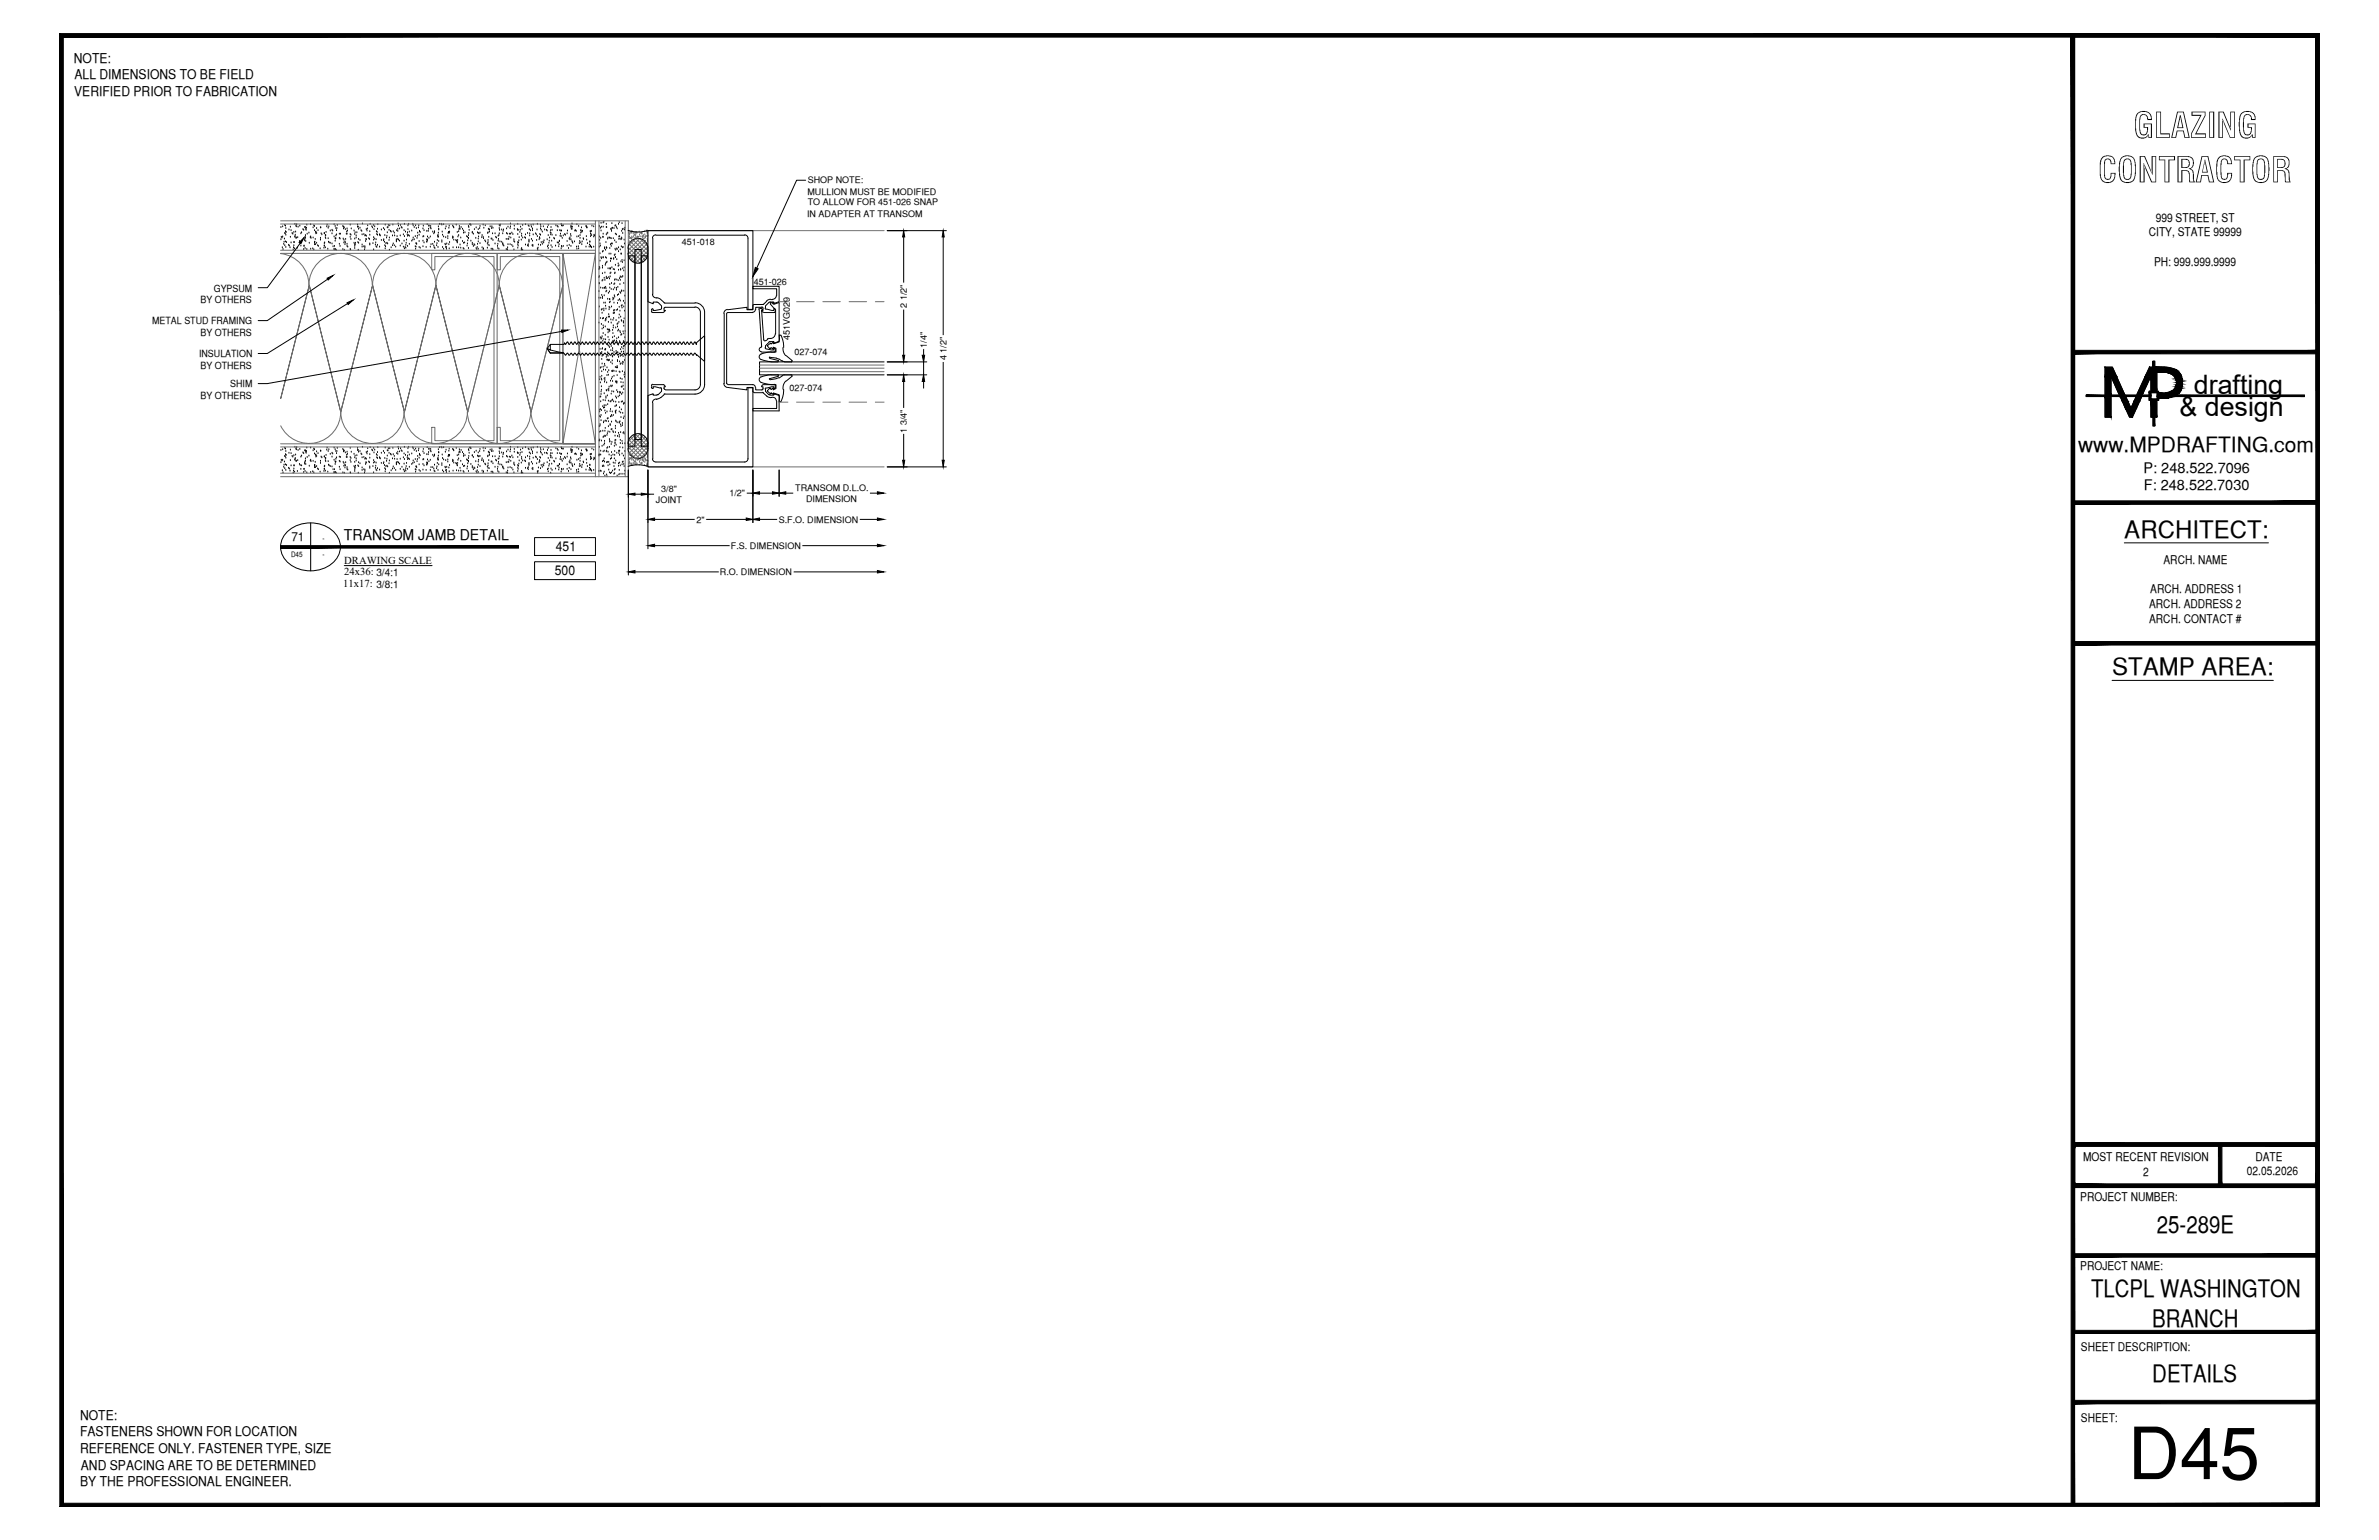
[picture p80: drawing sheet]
<svg xmlns="http://www.w3.org/2000/svg" width="432mm" height="279mm" viewBox="0 0 432 279" stroke-linecap="round" stroke-linejoin="round" font-family="sans-serif">
<defs><g id="words">
<text font-size="13.1" x="386.2" y="268.4">D45</text>
<g font-size="6.3">
<text x="387.2" y="25">GLAZING</text>
<text x="380.8" y="33.1">CONTRACTOR</text>
</g>
<g font-size="4.9">
<text x="398.2" y="71.5">drafting</text>
<text x="395.6" y="75.5">&amp; design</text>
</g>
<g font-size="4.4">
<text x="385.6" y="97.5">ARCHITECT:</text>
<text x="383.3" y="122.5">STAMP AREA:</text>
<text x="391.5" y="223.7">25-289E</text>
<text x="379.5" y="235.4">TLCPL WASHINGTON</text>
<text x="390.7" y="240.7">BRANCH</text>
<text x="390.7" y="250.7">DETAILS</text>
</g>
<text font-size="3.8" x="377.2" y="82">www.MPDRAFTING.com</text>
<text font-size="2.7" x="62.4" y="98">TRANSOM JAMB DETAIL</text>
<g font-size="2.6">
<text x="389.1" y="85.8">P: 248.522.7096</text>
<text x="389.1" y="89">F: 248.522.7030</text>
</g>
<g font-size="2.4">
<text x="13.4" y="11.4">NOTE:</text>
<text x="13.5" y="17.4">VERIFIED PRIOR TO FABRICATION</text>
<text x="13.5" y="14.4">ALL DIMENSIONS TO BE FIELD</text>
<text x="100.9" y="100">451</text>
<text x="100.7" y="104.4">500</text>
<text x="14.5" y="257.6">NOTE:</text>
<text x="14.5" y="260.6">FASTENERS SHOWN FOR LOCATION</text>
<text x="14.5" y="263.7">REFERENCE ONLY. FASTENER TYPE, SIZE</text>
<text x="14.5" y="269.6">BY THE PROFESSIONAL ENGINEER.</text>
<text x="14.7" y="266.6">AND SPACING ARE TO BE DETERMINED</text>
</g>
<g font-size="2.2">
<text x="391.3" y="40.2">999 STREET, ST</text>
<text x="390" y="42.9">CITY, STATE 99999</text>
<text x="391" y="48.2">PH: 999.999.9999</text>
<text x="52.9" y="98.2">71</text>
<text x="390.3" y="107.6">ARCH. ADDRESS 1</text>
<text x="392.7" y="102.3">ARCH. NAME</text>
<text x="390.1" y="110.3">ARCH. ADDRESS 2</text>
<text x="390.1" y="113">ARCH. CONTACT #</text>
<text x="378.1" y="210.6">MOST RECENT REVISION</text>
<text x="389" y="213.3">2</text>
<text x="407.8" y="213.2">02.05.2026</text>
<text x="409.4" y="210.6">DATE</text>
<text x="377.6" y="217.8">PROJECT NUMBER:</text>
<text x="377.6" y="230.4">PROJECT NAME:</text>
<text x="377.7" y="245.2">SHEET DESCRIPTION:</text>
<text x="377.7" y="257.9">SHEET:</text>
</g>
<g font-size="1.9">
<text x="62.3" y="106.6">11x17: 3/8:1</text>
<text x="62.5" y="102.2">DRAWING SCALE</text>
<text x="62.5" y="104.4">24x36: 3/4:1</text>
</g>
<g font-size="1.8">
<text x="38.8" y="52.9">GYPSUM</text>
<text x="27.6" y="58.8">METAL STUD FRAMING</text>
<text x="36.4" y="55.1">BY OTHERS</text>
<text x="36.1" y="64.8">INSULATION</text>
<text x="36.4" y="61">BY OTHERS</text>
<text x="36.4" y="67">BY OTHERS</text>
<text x="41.8" y="70.2">SHIM</text>
<text x="36.4" y="72.5">BY OTHERS</text>
</g>
<g font-size="1.6">
<text x="146.6" y="35.3">MULLION MUST BE MODIFIED</text>
<text x="146.6" y="33.3">SHOP NOTE:</text>
<text x="146.5" y="39.3">IN ADAPTER AT TRANSOM</text>
<text x="146.6" y="37.3">TO ALLOW FOR 451-026 SNAP</text>
<text x="123.8" y="44.5">451-018</text>
<text x="136.8" y="51.7">451-026</text>
<text x="164.6" y="55.8" transform="rotate(-90 164.6 55.8)">2 1/2&quot;</text>
<text x="143.4" y="61.7" transform="rotate(-90 143.4 61.7)">451VG029</text>
<text x="144.2" y="64.5">027-074</text>
<text x="168.2" y="63.1" transform="rotate(-90 168.2 63.1)">1/4&quot;</text>
<text x="171.8" y="65.3" transform="rotate(-90 171.8 65.3)">4 1/2&quot;</text>
<text x="143.3" y="70.9">027-074</text>
<text x="164.6" y="78.5" transform="rotate(-90 164.6 78.5)">1 3/4&quot;</text>
<text x="120" y="89.2">3/8&quot;</text>
<text x="144.3" y="89">TRANSOM D.L.O.</text>
<text x="119.1" y="91.2">JOINT</text>
<text x="126.4" y="94.8">2&quot;</text>
<text x="132.4" y="90">1/2&quot;</text>
<text x="141.4" y="94.8">S.F.O. DIMENSION</text>
<text x="146.3" y="91">DIMENSION</text>
<text x="132.7" y="99.6">F.S. DIMENSION</text>
<text x="130.7" y="104.3">R.O. DIMENSION</text>
</g>
<g font-size="1.3">
<text x="52.8" y="101.1">D45</text>
<text x="58.5" y="98.2">-</text>
<text x="58.5" y="101.1">-</text>
</g>
</g></defs>
<!-- layer: SURROUNDING CONDITIONS -->
<g fill="none" stroke="#6c6c6c" stroke-width=".18">
<path d="M50.9 46a5.7 5.7 0 0 1 5.2 5.7 5.7 5.7 0 0 1 5.7-5.7 5.7 5.7 0 0 1 5.8 5.7M50.9 46h57.2v34.5h-5.9v-34.5h5.9l-5.9 34.5h5.9l-5.9-34.5M50.9 45.4h57.2M50.9 40.1h63.1v46.4h-63.1M50.9 40.6h57.2M56.1 51.8l-5.2 20.6 5.2-20.6M67.6 51.7a5.7 5.7 0 0 1 5.8-5.7 5.7 5.7 0 0 1 5.7 5.7 5.7 5.7 0 0 1 5.8-5.7 5.7 5.7 0 0 1 5.7 5.7 5.7 5.7 0 0 1 5.8-5.7 5.7 5.7 0 0 1 5.7 5.7M67.6 51.8l-5.8 22.9 5.8-22.9M78.4 46h11.8v34.5h-11.8v-3h.5v2.4h10.8v-33.4h-10.8v2.5h-.5zM79.1 51.8l-5.7 22.9 5.7-22.9M90.2 46h12v34.5h-12v-3h.6v2.4h10.8v-33.4h-10.8v2.5h-.6zM90.6 51.8l-5.7 22.9"/>
<path d="M102.2 51.8l-5.8 22.9M108.1 40.1v46.4M108.7 40.1v46.4M113.5 40.1v46.4M114 44.9l2.7 2.7M114 45.6l2.1 2.2M114.2 44.3l2.9 2.9M114.5 43.9l2.9 2.9M114.9 43.6l2.7 2.6M115.3 43.4l-1.2 1.2M115.4 43.3l2.2 2.2-2.2 2.2-1.3-1.3M116.1 43.3l-2.1 2.1"/>
<path d="M116.1 43.3l1.5 1.4M116.6 43.5l-2.6 2.6M117.1 43.8l-2.9 2.9M117.4 44.3l-2.9 2.9M117.6 46.3l-1.5 1.5M117.6 44.8l-2.7 2.7M61.8 74.7l-5.7-22.9 5.7 22.9M73.4 74.7l-5.8-22.9 5.8 22.9M84.9 74.7l-5.8-22.9 5.8 22.9M96.3 74.7a5.7 5.7 0 0 1-5.7 5.8 5.7 5.7 0 0 1-5.8-5.8 5.7 5.7 0 0 1-5.7 5.8 5.7 5.7 0 0 1-5.8-5.8 5.7 5.7 0 0 1-5.7 5.8 5.7 5.7 0 0 1-5.8-5.8 5.7 5.7 0 0 1-4.4 5.6 5.7 5.7 0 0 1-6.5-3M96.4 74.7l-5.8-22.9 5.8 22.9M96.4 74.7a5.7 5.7 0 0 0 5.7 5.8"/>
<path d="M114.2 79.8l2.9 2.9M114.5 79.4l2.9 2.8M114.9 79l2.7 2.7M116.1 78.7l1.5 1.6-2.7 2.6M116.1 78.7l-2.1 2.2M116.7 79l-2.7 2.6M117.1 79.3l-2.9 2.9M117.4 79.7l-2.9 2.9M50.9 85.9h57.2M50.9 80.5h57.2M50.9 81.1h57.2M114 80.4l2.6 2.6"/>
<path d="M114 81.1l2.1 2.1M114.1 80.1l1.3-1.3 2.2 2.2-2.2 2.2M114.1 81.9l1.2 1.2M117.6 81.8l-1.5 1.4"/>
</g>
<g fill="none" stroke="#000" stroke-width=".18">
<path d="M51 41.3h.1M51 43.5h.1M51.1 43.1h.1M51.2 43.2h.1M51.2 45h.1M51.3 43h.1M51.3 41.1h.1M51.4 45.3h.1M51.5 44.3h.1M51.6 43.9h.1M51.6 43.4h.1M51.7 42.4h.1"/>
<path d="M51.7 44.6h.1M51.7 40.9h.1M51.8 42.4h.1M51.8 42h.1M51.8 41h.1M51.8 43.9h.1M51.9 41.5h.1M51.9 42.7h.1M51.9 44.9h.1M51.9 42.2h.1M52 44h.1M52.4 44.5h.1"/>
<path d="M52.5 41.7h.1M52.5 44.6h.1M52.6 45h.1M52.7 43.1h.1M52.7 41.2h.1M52.8 41.8h.1M52.8 44.1h.1M53 42.4h.1M53.1 42.5h.1M53.2 45.3h.1M53.3 45h.1M53.3 44h.1"/>
<path d="M53.3 42.2h.1M53.3 44.6h.1M53.4 44h.1M53.5 45.1h.1M53.5 43.1h.1M53.5 40.7h.1M53.5 42.9h.1M53.6 42.7h.1M53.7 42.1h.1M53.7 41h.1M53.7 43.2h.1M53.8 41.1h.1"/>
<path d="M53.8 43.2h.1M53.8 40.8h.1M54 45h.1M54 43.1h.1M54.1 41.2h.1M54.4 43.8h.1M54.4 41h.1M54.5 43.9h.1M54.6 42.4h.1M54.6 44.6h.1M54.7 44.1h.1M54.7 42.2h.1"/>
<path d="M55 41.7h.1M55.1 45.3h.1M55.1 41.8h.1M55.2 44.7h.1M55.2 44.6h.1M55.3 43.7h.1M55.3 41.3h.1M55.3 43.5h.1M55.4 45.1h.1M55.4 43.3h.1M55.4 43.1h.1M55.4 41.3h.1"/>
<path d="M55.4 42.7h.1M55.5 41.6h.1M55.5 43.8h.1M55.6 41.8h.1M55.6 41.4h.1M55.7 40.8h.1M55.7 45.3h.1M55.8 42.5h.1M56.1 42.3h.1M56.1 44.1h.1M56.3 43.1h.1M56.4 40.8h.1"/>
<path d="M56.4 43h.1M56.4 45.2h.1M56.5 43.2h.1M56.8 45.1h.1M56.8 43.2h.1M56.8 41.3h.1M57 45.3h.1M57 41h.1M57.1 44.4h.1M57.1 44h.1M57.1 41.8h.1M57.1 44.1h.1"/>
<path d="M57.1 41.1h.1M57.1 43.9h.1M57.2 43.4h.1M57.3 42.2h.1M57.3 44.4h.1M57.3 42.4h.1M57.3 42.1h.1M57.5 44.1h.1M57.5 42.4h.1M57.5 41.5h.1M57.7 44.6h.1M57.7 41.8h.1"/>
<path d="M57.8 44.7h.1M58.1 45.1h.1M58.2 43.2h.1M58.2 41.3h.1M58.2 43.6h.1M58.3 42.4h.1M58.4 42.6h.1M58.8 45h.1M58.9 44.2h.1M58.9 42.4h.1M58.9 44.6h.1M58.9 44.1h.1"/>
<path d="M59.1 43.1h.1M59.1 42.7h.1M59.1 45h.1M59.1 43.3h.1M59.2 42.2h.1M59.3 41.1h.1M59.4 40.8h.1M59.5 45.2h.1M59.6 43.3h.1M59.6 41.4h.1M59.6 43.9h.1M59.7 41.1h.1"/>
<path d="M59.8 44.1h.1M59.9 41.9h.1M59.9 44.1h.1M60.3 44.3h.1M60.3 42.4h.1M60.3 41.8h.1M60.4 41.9h.1M60.5 44.8h.1M60.6 45.3h.1M60.6 40.8h.1M60.6 43h.1M60.6 45.2h.1"/>
<path d="M60.7 44.7h.1M60.8 43.8h.1M60.8 41.1h.1M60.8 43.3h.1M60.9 45.3h.1M60.9 43.4h.1M61 43.3h.1M61 41.5h.1M61 42.8h.1M61 45.4h.1M61.1 41.8h.1M61.1 42.6h.1"/>
<path d="M61.2 41.5h.1M61.2 40.9h.1M61.6 44.3h.1M61.6 42.5h.1M61.6 43.2h.1M61.7 44.7h.1M61.7 43.4h.1M61.8 42.5h.1M62.2 45.3h.1M62.2 41.1h.1M62.3 43.4h.1M62.4 41.5h.1"/>
<path d="M62.4 41.2h.1M62.4 43.6h.1M62.4 44.1h.1M62.5 45.4h.1M62.5 41.3h.1M62.6 44.4h.1M62.6 43.9h.1M62.7 44.1h.1M62.7 41.7h.1M62.7 43.4h.1M62.9 42.5h.1M62.9 42.1h.1"/>
<path d="M63 44.3h.1M63 42.5h.1M63 41.5h.1M63 44.7h.1M63.1 41.9h.1M63.1 44.8h.1M63.6 40.8h.1M63.6 43.1h.1M63.6 45.3h.1M63.6 42.5h.1M63.7 43.4h.1M63.7 42.7h.1"/>
<path d="M63.8 41.5h.1M64.3 41.9h.1M64.3 44.1h.1M64.4 44.4h.1M64.4 42.5h.1M64.4 45.1h.1M64.4 44.7h.1M64.4 43.4h.1M64.5 42.2h.1M64.5 44.4h.1M64.5 44.1h.1M64.6 43.2h.1"/>
<path d="M64.6 42.8h.1M64.8 42.2h.1M64.9 41.2h.1M64.9 40.8h.1M65 44h.1M65 45.4h.1M65 41.2h.1M65.1 43.4h.1M65.1 41.6h.1M65.1 44.1h.1M65.3 41.4h.1M65.3 43.6h.1"/>
<path d="M65.5 41.8h.1M65.7 42h.1M65.7 44.4h.1M65.7 42.6h.1M65.7 44.8h.1M65.8 40.6h.1M66 42.5h.1M66 44.8h.1M66.2 45.3h.1M66.2 44.8h.1M66.2 42.8h.1M66.2 45h.1"/>
<path d="M66.4 43.8h.1M66.4 42.7h.1M66.4 43.4h.1M66.5 43.5h.1M66.5 41.7h.1M66.5 42.9h.1M66.6 41.9h.1M66.7 41.5h.1M66.7 41h.1M66.9 43.3h.1M67.1 43.4h.1M67.1 44.4h.1"/>
<path d="M67.1 42.7h.1M67.1 42h.1M67.1 44.3h.1M67.2 40.7h.1M67.5 41.1h.1M67.6 41.3h.1M67.7 44.2h.1M67.8 43.6h.1M67.8 40.9h.1M67.8 43.1h.1M67.8 45.3h.1M67.9 41.7h.1"/>
<path d="M68 41.1h.1M68 43.4h.1M68.1 44.4h.1M68.2 44.1h.1M68.3 43.5h.1M68.3 44.8h.1M68.3 42h.1M68.4 42.5h.1M68.4 44.9h.1M68.5 42.2h.1M68.5 44.5h.1M68.5 42.7h.1"/>
<path d="M68.5 41.6h.1M68.6 40.8h.1M68.9 42.6h.1M68.9 44.8h.1M68.9 42.7h.1M69 42.8h.1M69.2 43.6h.1M69.2 41.7h.1M69.6 41.5h.1M69.6 43.7h.1M69.7 43.5h.1M69.8 41.7h.1"/>
<path d="M69.8 43.9h.1M69.8 44.6h.1M69.8 42.7h.1M69.9 40.8h.1M69.9 45.1h.1M70 44.8h.1M70 44.2h.1M70.2 43.2h.1M70.2 42.9h.1M70.2 44.1h.1M70.3 42.2h.1M70.3 41.3h.1"/>
<path d="M70.4 44.3h.1M70.4 41.3h.1M70.5 40.9h.1M70.6 43.6h.1M70.6 41.8h.1M70.7 43.2h.1M70.7 45.4h.1M70.7 41h.1M70.9 42h.1M71 42.1h.1M71 45h.1M71.2 44.6h.1"/>
<path d="M71.2 42.8h.1M71.3 40.8h.1M71.4 42h.1M71.4 44.3h.1M71.6 42.3h.1M71.6 44.6h.1M71.6 42.8h.1M71.8 44.8h.1M71.9 43.7h.1M71.9 43.9h.1M71.9 43.5h.1M72 41.8h.1"/>
<path d="M72.1 42.9h.1M72.2 42h.1M72.2 41.6h.1M72.2 43.4h.1M72.3 40.6h.1M72.3 41h.1M72.3 43.6h.1M72.5 41.5h.1M72.5 43.8h.1M72.6 44.6h.1M72.6 42.8h.1M72.7 40.9h.1"/>
<path d="M72.8 41.3h.1M73 41.4h.1M73 44.3h.1M73.2 42.6h.1M73.2 44.8h.1M73.3 43.8h.1M73.3 41.8h.1M73.4 40.7h.1M73.4 42.9h.1M73.4 45.1h.1M73.5 44.9h.1M73.6 42.1h.1"/>
<path d="M73.7 44.5h.1M73.7 45h.1M73.7 44.1h.1M73.8 43.6h.1M73.9 42.6h.1M74 44.7h.1M74 42.9h.1M74 42.2h.1M74 41h.1M74 41.7h.1M74.2 40.7h.1M74.2 42.7h.1"/>
<path d="M74.3 42.1h.1M74.3 44.3h.1M74.3 42.9h.1M74.7 43.8h.1M74.7 41.9h.1M74.9 40.7h.1M74.9 43.6h.1M75 41h.1M75 43.2h.1M75.2 41.3h.1M75.2 43.5h.1M75.4 44.8h.1"/>
<path d="M75.4 42.9h.1M75.4 41h.1M75.4 45.2h.1M75.5 44.8h.1M75.5 44.2h.1M75.6 44.3h.1M75.6 41.5h.1M75.7 43.2h.1M75.8 42.9h.1M75.8 42.3h.1M75.9 41.3h.1M76 41h.1"/>
<path d="M76.1 43.8h.1M76.1 42.7h.1M76.1 44.9h.1M76.1 42h.1M76.3 42.2h.1M76.3 45h.1M76.8 44.8h.1M76.8 43h.1M76.8 41.5h.1M76.8 43.8h.1M76.8 41h.1M76.9 42.9h.1"/>
<path d="M77 41.8h.1M77 44.1h.1M77.3 44.9h.1M77.5 43.9h.1M77.5 42h.1M77.5 43.5h.1M77.5 43.6h.1M77.5 40.8h.1M77.6 43h.1M77.6 43.6h.1M77.7 42h.1M77.8 41.6h.1"/>
<path d="M77.9 41h.1M77.9 43.2h.1M78.1 44.8h.1M78.1 43h.1M78.1 41.4h.1M78.2 41.1h.1M78.2 41.5h.1M78.2 44.4h.1M78.5 42.1h.1M78.5 44.3h.1M78.7 42.4h.1M78.7 44.6h.1"/>
<path d="M78.8 45h.1M78.9 43.9h.1M78.9 42h.1M78.9 42.2h.1M78.9 45.1h.1M79.2 44.6h.1M79.3 44.2h.1M79.4 43.6h.1M79.4 42.9h.1M79.5 44.9h.1M79.5 43.1h.1M79.5 42.7h.1"/>
<path d="M79.6 41.1h.1M79.6 42.3h.1M79.6 43h.1M79.6 41.7h.1M79.6 41.6h.1M79.6 43.8h.1M79.8 40.7h.1M80.1 40.7h.1M80.2 43.9h.1M80.2 40.8h.1M80.2 43.7h.1M80.3 42.1h.1"/>
<path d="M80.3 42.7h.1M80.3 44.9h.1M80.5 40.8h.1M80.5 43h.1M80.5 45.2h.1M80.8 44.3h.1M80.8 41.5h.1M80.9 44.9h.1M80.9 43.1h.1M80.9 44.4h.1M81 41.1h.1M81 45.2h.1"/>
<path d="M81 44.9h.1M81.1 44.3h.1M81.3 43.3h.1M81.3 42.9h.1M81.3 42.4h.1M81.4 42.2h.1M81.5 41.4h.1M81.5 42.2h.1M81.5 44.4h.1M81.5 41h.1M81.5 42.3h.1M81.5 45.1h.1"/>
<path d="M81.6 44h.1M81.6 42.1h.1M82.2 41h.1M82.2 43.2h.1M82.2 43h.1M82.2 45h.1M82.2 43.1h.1M82.3 41.2h.1M82.4 41.3h.1M82.4 43.6h.1M82.7 43.6h.1M82.8 40.8h.1"/>
<path d="M82.9 45h.1M82.9 43.8h.1M83 44.1h.1M83 42.2h.1M83 43.9h.1M83.1 43.6h.1M83.1 43h.1M83.2 42h.1M83.2 42.7h.1M83.2 45h.1M83.3 41.7h.1M83.4 41.1h.1"/>
<path d="M83.4 41.5h.1M83.5 41.6h.1M83.5 44.4h.1M83.6 45h.1M83.6 43.2h.1M83.7 41.3h.1M83.9 41.6h.1M83.9 43.8h.1M84.1 45.1h.1M84.1 41.9h.1M84.1 44.1h.1M84.1 42.3h.1"/>
<path d="M84.2 45.2h.1M84.3 44.1h.1M84.4 42.2h.1M84.7 42.9h.1M84.8 44.6h.1M84.8 44.3h.1M84.8 43.1h.1M84.9 43.7h.1M85 45.1h.1M85 43.2h.1M85 42.7h.1M85 41.1h.1"/>
<path d="M85 43.3h.1M85.1 41.3h.1M85.1 42.4h.1M85.2 41.8h.1M85.3 40.8h.1M85.5 40.9h.1M85.5 43.8h.1M85.7 44.1h.1M85.7 42.3h.1M85.7 42.2h.1M85.7 44.4h.1M85.9 42.5h.1"/>
<path d="M85.9 44.7h.1M86 44.4h.1M86.1 41.7h.1M86.2 44.5h.1M86.4 43.2h.1M86.4 45.1h.1M86.4 41.3h.1M86.6 45.3h.1M86.6 44.9h.1M86.7 44.3h.1M86.7 42.2h.1M86.8 43.4h.1"/>
<path d="M86.8 41.7h.1M86.8 43.9h.1M86.8 42.4h.1M86.8 45.2h.1M86.9 43h.1M86.9 42.4h.1M87.1 41.5h.1M87.1 44.2h.1M87.1 42.3h.1M87.1 41.1h.1M87.4 43.1h.1M87.5 42.7h.1"/>
<path d="M87.5 45h.1M87.7 40.8h.1M87.7 43.1h.1M87.7 45.3h.1M87.8 45.1h.1M87.8 43.3h.1M87.8 41.4h.1M88 43.7h.1M88.1 41h.1M88.1 43.9h.1M88.5 44.2h.1M88.5 45h.1"/>
<path d="M88.5 42.4h.1M88.6 44h.1M88.6 43.6h.1M88.6 42.2h.1M88.6 44.4h.1M88.6 41.6h.1M88.7 43.1h.1M88.8 41.7h.1M88.8 44.6h.1M88.8 42.1h.1M89 41.1h.1M89.2 45.2h.1"/>
<path d="M89.2 43.4h.1M89.2 41.5h.1M89.3 41.1h.1M89.3 43.4h.1M89.3 45.2h.1M89.4 42.4h.1M89.5 41.4h.1M89.5 43.6h.1M89.5 45.3h.1M89.9 44.3h.1M89.9 42.4h.1M90 43.1h.1"/>
<path d="M90.1 43.2h.1M90.3 44.7h.1M90.4 44.3h.1M90.4 45.1h.1M90.4 43.8h.1M90.4 42.9h.1M90.5 43.4h.1M90.6 45.2h.1M90.6 42.7h.1M90.6 41.5h.1M90.6 42.4h.1M90.6 40.9h.1"/>
<path d="M90.7 41.8h.1M90.7 41h.1M90.7 43.9h.1M90.8 40.8h.1M91.1 41.7h.1M91.1 43.9h.1M91.2 44.3h.1M91.2 42.4h.1M91.2 44.2h.1M91.3 42h.1M91.3 44.5h.1M91.4 41.7h.1"/>
<path d="M91.4 44.6h.1M91.9 45.3h.1M91.9 43.4h.1M91.9 41.5h.1M91.9 42.4h.1M92.1 45.3h.1M92.1 42.5h.1M92.1 45h.1M92.2 44.4h.1M92.2 41.2h.1M92.2 43.4h.1M92.3 43.4h.1"/>
<path d="M92.4 43.1h.1M92.5 42.5h.1M92.6 44.4h.1M92.6 41.5h.1M92.6 42.5h.1M92.6 40.6h.1M92.6 41.1h.1M92.7 43.2h.1M92.9 42.3h.1M92.9 44.5h.1M93.1 42.5h.1M93.1 44.8h.1"/>
<path d="M93.3 45.3h.1M93.3 43.5h.1M93.3 43.8h.1M93.3 41.6h.1M93.3 41h.1M93.4 43.9h.1M93.9 41.7h.1M94 44.4h.1M94 42.5h.1M94 40.7h.1M94 45h.1M94 41.8h.1"/>
<path d="M94 44h.1M94 44.6h.1M94.1 44.1h.1M94.2 43.7h.1M94.2 43.1h.1M94.4 42.2h.1M94.4 41.8h.1M94.5 41.2h.1M94.6 43.6h.1M94.6 45.3h.1M94.7 45.4h.1M94.7 42.9h.1"/>
<path d="M94.7 45.1h.1M94.7 42.5h.1M94.7 41.6h.1M94.9 40.9h.1M94.9 43.2h.1M94.9 45.4h.1M95.2 43.1h.1M95.4 44.4h.1M95.4 42.6h.1M95.4 40.8h.1M95.4 43.2h.1M95.8 42.4h.1"/>
<path d="M95.8 44.6h.1M95.9 44.7h.1M95.9 44.4h.1M95.9 41h.1M96 43.6h.1M96 43.8h.1M96 41.1h.1M96 43.9h.1M96.1 41.7h.1M96.1 42.8h.1M96.1 42.4h.1M96.3 41.8h.1"/>
<path d="M96.4 40.9h.1M96.5 41.2h.1M96.5 43.4h.1M96.6 44.6h.1M96.6 41.5h.1M96.6 43.8h.1M96.6 41.8h.1M96.7 44.5h.1M96.7 44.7h.1M96.8 42.6h.1M96.8 40.8h.1M97.2 42.4h.1"/>
<path d="M97.3 42.6h.1M97.4 43.6h.1M97.5 41.7h.1M97.5 40.7h.1M97.5 42.9h.1M97.5 45.1h.1M97.6 45.4h.1M97.7 45h.1M97.7 44.4h.1M97.9 43.5h.1M97.9 43.1h.1M98 42.5h.1"/>
<path d="M98 43.3h.1M98.1 44.5h.1M98.1 42.7h.1M98.1 40.8h.1M98.1 41.5h.1M98.2 41.1h.1M98.2 41.8h.1M98.2 44h.1M98.4 42.1h.1M98.4 44.3h.1M98.6 43.9h.1M98.6 41.1h.1"/>
<path d="M98.7 44.1h.1M98.7 43.7h.1M98.9 41.7h.1M99.2 41.8h.1M99.3 43.5h.1M99.3 41.9h.1M99.4 41.3h.1M99.4 44.8h.1M99.5 44.6h.1M99.5 42.7h.1M99.5 40.9h.1M99.5 45.1h.1"/>
<path d="M99.6 44.1h.1M99.7 43.8h.1M99.8 43.2h.1M99.9 42.2h.1M99.9 41.8h.1M99.9 42.6h.1M99.9 45.4h.1M100 41.3h.1M100 42.4h.1M100 44.6h.1M100.1 43.8h.1M100.2 41.8h.1"/>
<path d="M100.2 42.7h.1M100.2 44.9h.1M100.5 43.2h.1M100.6 43.4h.1M100.8 44.6h.1M100.9 42.7h.1M100.9 41h.1M101.2 41.8h.1M101.2 44.1h.1M101.2 41.1h.1M101.3 41.2h.1M101.3 44.1h.1"/>
<path d="M101.4 44.8h.1M101.5 44.4h.1M101.5 43.8h.1M101.6 41.8h.1M101.7 42.9h.1M101.7 42.5h.1M101.8 41.9h.1M101.9 40.7h.1M101.9 42.9h.1M101.9 45.1h.1M101.9 41h.1M101.9 41.9h.1"/>
<path d="M101.9 44.7h.1M102 44.8h.1M102 41h.1M102 43.2h.1M102.2 44.7h.1M102.2 42.8h.1M102.2 41h.1M102.5 42.5h.1M102.6 42.7h.1M102.9 43.8h.1M102.9 42.4h.1M102.9 44.6h.1"/>
<path d="M103 41.9h.1M103.2 45.1h.1M103.3 44.5h.1M103.3 43.4h.1M103.4 43.5h.1M103.4 43.2h.1M103.6 42.5h.1M103.6 44.7h.1M103.6 42.9h.1M103.6 41h.1M103.6 41.3h.1M103.6 43.5h.1"/>
<path d="M103.7 41.6h.1M103.7 41.2h.1M103.8 40.6h.1M103.8 41.6h.1M103.8 43.8h.1M103.9 41.2h.1M103.9 44h.1M103.9 44.1h.1M104.3 43.9h.1M104.3 41.9h.1M104.5 41.8h.1M104.6 42h.1"/>
<path d="M104.6 44.8h.1M104.7 40.8h.1M104.7 43h.1M104.7 45.2h.1M105 44.8h.1M105 42.9h.1M105 41.1h.1M105 45.1h.1M105.2 44.2h.1M105.2 43.8h.1M105.3 43.2h.1M105.3 42.7h.1"/>
<path d="M105.4 42.3h.1M105.4 41.8h.1M105.4 44.1h.1M105.5 41.9h.1M105.5 41.3h.1M105.6 42.2h.1M105.6 44.4h.1M105.7 43.9h.1M105.7 42h.1M105.9 43.3h.1M105.9 43.4h.1M106.4 44.8h.1"/>
<path d="M106.4 41.1h.1M106.4 42.9h.1M106.5 41.3h.1M106.5 43.6h.1M106.6 41.3h.1M106.6 44.2h.1M106.9 44.8h.1M107 44.4h.1M107.1 43.9h.1M107.1 42h.1M107.2 42.9h.1M107.2 42.4h.1"/>
<path d="M107.2 44.6h.1M107.2 44.8h.1M107.3 42.5h.1M107.3 42h.1M107.3 44.9h.1M107.4 42.7h.1M107.4 45h.1M107.4 41h.1M107.8 44.8h.1M107.8 43h.1M107.8 41.1h.1M107.8 42.7h.1"/>
<path d="M107.9 42.8h.1M108.7 52.9h.1M108.7 54.1h.1M108.7 50.4h.1M108.7 58.6h.1M108.7 48.9h.1M108.8 51.5h.1M108.8 50.2h.1M108.8 48.5h.1M108.8 44.8h.1M108.8 55.7h.1M108.8 51.4h.1"/>
<path d="M108.8 41.1h.1M108.8 48.8h.1M108.8 43h.1M108.8 48.6h.1M108.8 43.6h.1M108.9 47.4h.1M108.9 46h.1M108.9 44.3h.1M109 44.6h.1M109 57.8h.1M109 41.4h.1M109 43.2h.1"/>
<path d="M109 52.3h.1M109 54.1h.1M109.1 41.9h.1M109.1 40.5h.1M109.1 46.7h.1M109.2 41.2h.1M109.2 46.9h.1M109.2 58.9h.1M109.2 56.3h.1M109.2 53.6h.1M109.3 59.7h.1M109.3 56.8h.1"/>
<path d="M109.3 56.1h.1M109.3 51h.1M109.3 57.8h.1M109.3 54.2h.1M109.3 48.6h.1M109.3 53.9h.1M109.3 49.7h.1M109.3 48.3h.1M109.3 45.7h.1M109.4 52.3h.1M109.4 43.1h.1M109.4 50.9h.1"/>
<path d="M109.5 59.1h.1M109.5 46.8h.1M109.5 41.2h.1M109.5 46.7h.1M109.5 42.5h.1M109.5 45.6h.1M109.5 43.1h.1M109.5 40.4h.1M109.5 57.8h.1M109.5 59.5h.1M109.6 56.4h.1M109.6 55h.1"/>
<path d="M109.6 56.1h.1M109.6 40.3h.1M109.7 53.7h.1M109.7 50.5h.1M109.7 52.3h.1M109.7 45h.1M109.7 45.1h.1M109.8 50.9h.1M109.8 49.5h.1M109.9 48.1h.1M109.9 59.3h.1M109.9 55h.1"/>
<path d="M109.9 58.2h.1M109.9 46.7h.1M109.9 45.4h.1M109.9 57.9h.1M109.9 52.1h.1M109.9 47.9h.1M109.9 55.6h.1M110 44h.1M110 56.1h.1M110 52.4h.1M110 58.1h.1M110 53h.1"/>
<path d="M110 42.6h.1M110 41.3h.1M110 50.5h.1M110 46.9h.1M110 45h.1M110 40.7h.1M110 50.3h.1M110 47.7h.1M110.1 45h.1M110.1 41.3h.1M110.1 57.7h.1M110.1 52.8h.1"/>
<path d="M110.2 47.6h.1M110.2 42.4h.1M110.2 59.8h.1M110.2 50.5h.1M110.3 54.3h.1M110.3 43.4h.1M110.3 42.3h.1M110.4 48.8h.1M110.4 43.2h.1M110.4 59.9h.1M110.4 58.5h.1M110.4 57.5h.1"/>
<path d="M110.4 53.2h.1M110.5 57.1h.1M110.5 50.4h.1M110.6 55.8h.1M110.6 56.2h.1M110.6 46.1h.1M110.6 54.4h.1M110.6 53h.1M110.6 59.9h.1M110.6 50.6h.1M110.6 43.2h.1M110.6 57.5h.1"/>
<path d="M110.6 54.9h.1M110.7 51.6h.1M110.7 54.4h.1M110.7 48.8h.1M110.7 45.1h.1M110.7 55.9h.1M110.7 52.3h.1M110.7 50.2h.1M110.7 43.2h.1M110.7 54.8h.1M110.7 49.7h.1M110.8 47.4h.1"/>
<path d="M110.8 48.8h.1M110.8 47h.1M110.8 44.4h.1M110.9 46.1h.1M110.9 58h.1M110.9 41.6h.1M110.9 49.5h.1M110.9 44.7h.1M110.9 43.3h.1M110.9 52.5h.1M110.9 58.6h.1M110.9 41.7h.1"/>
<path d="M111 42h.1M111 47h.1M111 55.7h.1M111 51.4h.1M111 44.3h.1M111.1 40.6h.1M111.1 41.5h.1M111.1 48.6h.1M111.1 44.3h.1M111.2 59.9h.1M111.2 41.4h.1M111.3 58.1h.1"/>
<path d="M111.3 54.4h.1M111.3 54.1h.1M111.3 59.1h.1M111.3 52.6h.1M111.3 48.9h.1M111.3 43.3h.1M111.3 59.5h.1M111.3 56.9h.1M111.4 57.8h.1M111.4 56.4h.1M111.4 47.1h.1M111.4 46.9h.1"/>
<path d="M111.4 54.2h.1M111.4 55h.1M111.4 41.5h.1M111.4 56.8h.1M111.4 51.6h.1M111.5 53.7h.1M111.5 56.8h.1M111.5 49h.1M111.5 46.4h.1M111.6 52.3h.1M111.6 50.9h.1M111.6 56.3h.1"/>
<path d="M111.6 53.9h.1M111.6 49.7h.1M111.6 51.5h.1M111.6 43.7h.1M111.6 49.5h.1M111.6 50.7h.1M111.6 45.2h.1M111.6 46.2h.1M111.6 41h.1M111.7 48.1h.1M111.7 46.7h.1M111.7 42.5h.1"/>
<path d="M111.8 45.4h.1M111.8 59.5h.1M111.8 41h.1M111.8 44h.1M111.8 58.2h.1M111.9 42.6h.1M111.9 41.3h.1M111.9 52.6h.1M111.9 52.3h.1M112 56.3h.1M112 50.8h.1M112 47.1h.1"/>
<path d="M112 45.1h.1M112 45.3h.1M112 41.5h.1M112 58.9h.1M112.1 59.3h.1M112.1 55.1h.1M112.1 56.2h.1M112.1 53.6h.1M112.1 52.1h.1M112.1 58.7h.1M112.2 54.5h.1M112.2 47.9h.1"/>
<path d="M112.2 50.9h.1M112.2 48.3h.1M112.3 59.9h.1M112.3 49h.1M112.3 45h.1M112.3 40.7h.1M112.3 53.5h.1M112.3 45.7h.1M112.3 58.5h.1M112.3 43.4h.1M112.3 57.7h.1M112.3 48.2h.1"/>
<path d="M112.3 43h.1M112.4 57.1h.1M112.4 55.8h.1M112.4 40.4h.1M112.5 54.4h.1M112.5 50.5h.1M112.5 42.9h.1M112.5 53h.1M112.5 51.6h.1M112.5 56.5h.1M112.5 43.4h.1M112.6 50.2h.1"/>
<path d="M112.6 54.6h.1M112.6 50.9h.1M112.6 45.3h.1M112.6 48.9h.1M112.6 49h.1M112.6 57.5h.1M112.6 53.2h.1M112.7 47.5h.1M112.7 46.1h.1M112.7 43.5h.1M112.7 50.4h.1M112.8 44.8h.1"/>
<path d="M112.8 46.1h.1M112.8 58.2h.1M112.8 55.6h.1M112.8 43.4h.1M112.8 42h.1M112.8 58.3h.1M112.8 52.8h.1M112.8 43.2h.1M112.8 52.9h.1M112.9 40.6h.1M112.9 47.2h.1M112.9 55.9h.1"/>
<path d="M112.9 55.4h.1M112.9 50.3h.1M113 41.7h.1M113 47.6h.1M113 45h.1M113 48.8h.1M113 50.2h.1M113 42.4h.1M113.1 41.6h.1M113.1 44.9h.1M113.2 58.4h.1M113.2 54.7h.1"/>
<path d="M113.2 58.6h.1M113.2 59.2h.1M113.2 52.8h.1M113.2 49.1h.1M113.2 55.7h.1M113.2 51.4h.1M113.3 57.8h.1M113.3 47.3h.1M113.3 43.6h.1M113.3 48.6h.1M113.3 56.5h.1M113.3 41.7h.1"/>
<path d="M113.3 44.3h.1M113.4 55.1h.1M113.4 53.7h.1M113.4 41.4h.1M108.8 79.9h.1M108.8 77.4h.1M108.8 79.8h.1M108.8 78.4h.1M108.8 74.4h.1M108.8 68.9h.1M108.8 75.6h.1M108.8 74.7h.1"/>
<path d="M108.9 77h.1M108.9 63.4h.1M108.9 68.5h.1M108.9 77.3h.1M108.9 72.1h.1M109 75.7h.1M109 74.3h.1M109 61.3h.1M109 69.5h.1M109 66.8h.1M109 72.9h.1M109 78.3h.1"/>
<path d="M109 72h.1M109 64.1h.1M109.1 71.6h.1M109.1 76.3h.1M109.1 75.4h.1M109.1 71.1h.1M109.1 66.7h.1M109.1 61.5h.1M109.2 70.2h.1M109.2 68.8h.1M109.2 74.5h.1M109.2 70.8h.1"/>
<path d="M109.2 67.4h.1M109.2 69h.1M109.2 65.2h.1M109.2 68.3h.1M109.2 63.9h.1M109.2 61.4h.1M109.3 66h.1M109.3 64.6h.1M109.3 63.4h.1M109.3 61.1h.1M109.3 63.2h.1M109.4 61.9h.1"/>
<path d="M109.4 78.2h.1M109.4 73.8h.1M109.5 60.5h.1M109.5 72.6h.1M109.5 66.6h.1M109.5 79.4h.1M109.5 67.1h.1M109.5 76.7h.1M109.5 74h.1M109.6 61.6h.1M109.6 76.5h.1M109.6 79.2h.1"/>
<path d="M109.7 73.6h.1M109.7 71.4h.1M109.7 68.8h.1M109.7 69.3h.1M109.7 74h.1M109.7 66.1h.1M109.8 79.1h.1M109.8 78.2h.1M109.8 74.5h.1M109.8 69h.1M109.8 66.4h.1M109.8 62.2h.1"/>
<path d="M109.8 68.6h.1M109.8 63.5h.1M109.9 77.7h.1M109.9 76.4h.1M109.9 72.7h.1M109.9 63.5h.1M109.9 79.2h.1M109.9 60.8h.1M109.9 75h.1M109.9 67.2h.1M109.9 61.7h.1M109.9 63.4h.1"/>
<path d="M110 73.6h.1M110 72.3h.1M110 72h.1M110 70.9h.1M110 76.5h.1M110 64.8h.1M110.1 69.5h.1M110.1 70.9h.1M110.2 68.1h.1M110.2 66.7h.1M110.2 65.3h.1M110.2 79h.1"/>
<path d="M110.2 74.7h.1M110.2 71.8h.1M110.2 78.7h.1M110.2 76h.1M110.3 64h.1M110.3 62.6h.1M110.3 67.6h.1M110.3 73.4h.1M110.4 61.2h.1M110.4 78.4h.1M110.4 64.6h.1M110.4 60.4h.1"/>
<path d="M110.4 75.9h.1M110.4 70.7h.1M110.4 76.5h.1M110.4 72.8h.1M110.4 77.4h.1M110.4 68.1h.1M110.4 65.5h.1M110.5 70.9h.1M110.5 67.2h.1M110.5 70.6h.1M110.5 62.8h.1M110.6 65.4h.1"/>
<path d="M110.6 61.7h.1M110.6 70.2h.1M110.6 65.3h.1M110.6 60.2h.1M110.6 79.8h.1M110.6 63.1h.1M110.7 78.4h.1M110.7 60.1h.1M110.7 77h.1M110.7 74.7h.1M110.7 77.2h.1M110.7 72.9h.1"/>
<path d="M110.8 75.6h.1M110.8 74.3h.1M110.8 69.2h.1M110.9 72.9h.1M110.9 63.6h.1M110.9 70h.1M110.9 65.8h.1M110.9 71.5h.1M110.9 70.2h.1M110.9 62.9h.1M110.9 78h.1M111 68.8h.1"/>
<path d="M111 76.6h.1M111 75.4h.1M111.1 67.4h.1M111.1 71.1h.1M111.1 75.6h.1M111.1 77.9h.1M111.1 72.7h.1M111.1 66h.1M111.1 64.6h.1M111.1 74.7h.1M111.1 65.5h.1M111.1 68.5h.1"/>
<path d="M111.1 70h.1M111.2 63.2h.1M111.2 69.2h.1M111.2 63.6h.1M111.2 61.3h.1M111.2 72.6h.1M111.2 64.8h.1M111.3 61.9h.1M111.3 60.5h.1M111.3 78.3h.1M111.3 67.3h.1M111.3 62.2h.1"/>
<path d="M111.3 78.5h.1M111.3 75.4h.1M111.4 72.9h.1M111.4 71.1h.1M111.4 62h.1M111.4 67.4h.1M111.4 68.3h.1M111.4 63.9h.1M111.5 61.8h.1M111.5 61.1h.1M111.6 79.1h.1M111.6 73.8h.1"/>
<path d="M111.6 79.9h.1M111.7 77.8h.1M111.7 78.5h.1M111.7 74.8h.1M111.7 66.7h.1M111.7 77.3h.1M111.7 74.7h.1M111.8 76.4h.1M111.8 75h.1M111.8 73h.1M111.8 69.3h.1M111.8 79.9h.1"/>
<path d="M111.8 72h.1M111.8 73.7h.1M111.8 67.4h.1M111.8 63.8h.1M111.8 76.5h.1M111.8 74.5h.1M111.8 69.4h.1M111.9 72.3h.1M111.9 61.9h.1M111.9 73.6h.1M111.9 66.7h.1M111.9 64.1h.1"/>
<path d="M112 70.9h.1M112 69.5h.1M112 69.3h.1M112 61.5h.1M112 68.1h.1M112 76.7h.1M112 66.5h.1M112 62.2h.1M112 64h.1M112.1 66.7h.1M112.1 65.4h.1M112.1 71.2h.1"/>
<path d="M112.1 65.6h.1M112.1 79.2h.1M112.1 64h.1M112.1 60.1h.1M112.2 62.6h.1M112.2 72h.1M112.3 61.3h.1M112.3 78.6h.1M112.3 64.8h.1M112.3 73h.1M112.4 76.8h.1M112.4 71.2h.1"/>
<path d="M112.4 67.5h.1M112.4 79h.1M112.4 74.7h.1M112.4 79.3h.1M112.4 76.6h.1M112.5 65.7h.1M112.5 62h.1M112.5 71.8h.1M112.5 74h.1M112.5 60.1h.1M112.5 67.6h.1M112.5 76.5h.1"/>
<path d="M112.5 71.4h.1M112.6 79.9h.1M112.6 64.6h.1M112.6 60.4h.1M112.6 68.7h.1M112.6 66.1h.1M112.6 78.5h.1M112.6 77.1h.1M112.6 74.9h.1M112.6 71.2h.1M112.6 63.4h.1M112.7 75.8h.1"/>
<path d="M112.7 69.4h.1M112.7 77.4h.1M112.7 66h.1M112.7 60.8h.1M112.8 74.4h.1M112.8 73h.1M112.8 63.9h.1M112.8 70.2h.1M112.8 71.6h.1M112.8 63.1h.1M112.8 60.7h.1M112.9 70.2h.1"/>
<path d="M112.9 68.8h.1M113 67.4h.1M113 76.8h.1M113 77.2h.1M113 72.9h.1M113 66.1h.1M113 75h.1M113 71.3h.1M113 65.7h.1M113.1 64.7h.1M113.1 63.3h.1M113.1 69.5h.1"/>
<path d="M113.1 60.2h.1M113.1 70h.1M113.1 65.8h.1M113.1 78.6h.1M113.2 62h.1M113.2 63.9h.1M113.2 62.9h.1M113.2 75.9h.1M113.2 73.3h.1M113.2 60.6h.1M113.2 78.5h.1M113.2 70.7h.1"/>
<path d="M113.3 78.7h.1M113.3 73.2h.1M113.3 75.6h.1M113.3 68.1h.1M113.3 67.6h.1M113.3 68.5h.1M113.3 65.4h.1M113.3 62.8h.1M113.4 62.1h.1M113.4 61.3h.1M113.4 67.9h.1M113.5 60.1h.1"/>
<path d="M51 81.7h.1M51 83.9h.1M51.1 83.5h.1M51.2 83.6h.1M51.2 85.4h.1M51.3 83.5h.1M51.3 81.6h.1M51.4 85.8h.1M51.5 84.8h.1M51.6 84.4h.1M51.6 83.8h.1M51.7 82.8h.1"/>
<path d="M51.7 85h.1M51.7 81.3h.1M51.8 82.9h.1M51.8 82.5h.1M51.8 81.5h.1M51.8 84.3h.1M51.9 81.9h.1M51.9 83.1h.1M51.9 85.3h.1M51.9 82.6h.1M52 84.5h.1M52.4 85h.1"/>
<path d="M52.5 82.2h.1M52.5 85.1h.1M52.6 85.5h.1M52.7 83.6h.1M52.7 81.7h.1M52.8 82.3h.1M52.8 84.5h.1M53 82.8h.1M53.1 82.9h.1M53.2 85.9h.1M53.3 85.5h.1M53.3 84.5h.1"/>
<path d="M53.3 82.7h.1M53.3 85.1h.1M53.4 84.5h.1M53.5 85.7h.1M53.5 83.5h.1M53.5 81.2h.1M53.5 83.4h.1M53.6 83.2h.1M53.7 82.5h.1M53.7 81.5h.1M53.7 83.7h.1M53.8 81.6h.1"/>
<path d="M53.8 83.7h.1M53.8 81.2h.1M54 85.5h.1M54 83.6h.1M54.1 81.7h.1M54.4 84.3h.1M54.4 81.5h.1M54.5 84.5h.1M54.6 82.9h.1M54.6 85.2h.1M54.7 84.5h.1M54.7 82.7h.1"/>
<path d="M55 82.2h.1M55.1 85.7h.1M55.1 82.3h.1M55.2 85.2h.1M55.3 84.2h.1M55.3 81.8h.1M55.3 84h.1M55.4 85.5h.1M55.4 83.8h.1M55.4 83.6h.1M55.4 81.8h.1M55.4 83.2h.1"/>
<path d="M55.5 82h.1M55.5 84.3h.1M55.6 82.2h.1M55.6 81.9h.1M55.7 81.3h.1M55.7 85.8h.1M55.8 83h.1M56.1 82.7h.1M56.1 84.6h.1M56.3 83.6h.1M56.4 81.3h.1M56.4 83.5h.1"/>
<path d="M56.4 85.7h.1M56.5 83.8h.1M56.8 85.6h.1M56.8 83.7h.1M56.8 81.8h.1M57 85.8h.1M57 81.5h.1M57.1 84.8h.1M57.1 84.5h.1M57.1 82.4h.1M57.1 84.6h.1M57.1 81.6h.1"/>
<path d="M57.2 83.9h.1M57.3 82.6h.1M57.3 84.8h.1M57.3 82.9h.1M57.3 82.5h.1M57.5 84.6h.1M57.5 82.8h.1M57.5 82h.1M57.7 85.1h.1M57.7 82.3h.1M57.8 85.2h.1M58.1 85.7h.1"/>
<path d="M58.2 83.7h.1M58.2 81.9h.1M58.2 84.1h.1M58.3 82.9h.1M58.4 83.1h.1M58.8 85.5h.1M58.9 84.7h.1M58.9 82.9h.1M58.9 85.2h.1M58.9 84.6h.1M59.1 83.6h.1M59.1 83.2h.1"/>
<path d="M59.1 85.5h.1M59.1 83.8h.1M59.2 82.6h.1M59.3 81.7h.1M59.4 81.3h.1M59.5 85.7h.1M59.6 83.8h.1M59.6 81.9h.1M59.6 84.4h.1M59.7 81.6h.1M59.8 84.5h.1M59.9 82.4h.1"/>
<path d="M59.9 84.6h.1M60.3 84.7h.1M60.3 82.9h.1M60.3 82.2h.1M60.4 82.4h.1M60.5 85.2h.1M60.6 85.8h.1M60.6 81.3h.1M60.6 83.5h.1M60.6 85.7h.1M60.7 85.2h.1M60.8 84.3h.1"/>
<path d="M60.8 81.6h.1M60.8 83.8h.1M60.9 85.7h.1M60.9 83.9h.1M61 83.8h.1M61 81.9h.1M61 83.3h.1M61 85.9h.1M61.1 82.3h.1M61.1 83.1h.1M61.2 81.9h.1M61.2 81.3h.1"/>
<path d="M61.6 84.8h.1M61.6 82.9h.1M61.6 83.7h.1M61.7 85.2h.1M61.7 83.8h.1M61.8 83h.1M62.2 85.8h.1M62.2 81.5h.1M62.3 83.9h.1M62.4 82h.1M62.4 81.7h.1M62.4 84.1h.1"/>
<path d="M62.4 84.6h.1M62.5 85.9h.1M62.5 81.9h.1M62.6 84.9h.1M62.6 84.4h.1M62.7 84.5h.1M62.7 82.2h.1M62.7 83.9h.1M62.9 83h.1M62.9 82.6h.1M63 84.8h.1M63 83h.1"/>
<path d="M63 82h.1M63 85.2h.1M63.1 82.4h.1M63.1 85.3h.1M63.6 81.3h.1M63.6 83.6h.1M63.6 85.8h.1M63.6 83h.1M63.6 85.9h.1M63.7 83.9h.1M63.7 83.2h.1M63.8 82h.1"/>
<path d="M64.3 82.4h.1M64.3 84.6h.1M64.4 84.8h.1M64.4 83.1h.1M64.4 85.5h.1M64.4 85.2h.1M64.4 83.9h.1M64.5 82.7h.1M64.5 85h.1M64.5 84.6h.1M64.6 83.6h.1M64.6 83.2h.1"/>
<path d="M64.8 82.7h.1M64.9 81.7h.1M64.9 81.3h.1M65 84.5h.1M65 85.9h.1M65 81.7h.1M65.1 83.9h.1M65.1 82h.1M65.1 84.6h.1M65.3 81.9h.1M65.3 84.1h.1M65.5 82.4h.1"/>
<path d="M65.7 82.5h.1M65.7 84.9h.1M65.7 83.1h.1M65.7 85.3h.1M65.8 81.2h.1M66 83h.1M66 85.2h.1M66.2 85.9h.1M66.2 85.3h.1M66.2 83.3h.1M66.2 85.5h.1M66.4 84.3h.1"/>
<path d="M66.4 83.2h.1M66.4 83.9h.1M66.5 84h.1M66.5 82.1h.1M66.5 83.3h.1M66.6 82.4h.1M66.7 82h.1M66.7 81.4h.1M66.9 83.8h.1M67.1 83.9h.1M67.1 85h.1M67.1 83.1h.1"/>
<path d="M67.1 82.5h.1M67.1 84.7h.1M67.2 81.2h.1M67.5 81.7h.1M67.6 81.8h.1M67.7 84.6h.1M67.8 84h.1M67.8 81.3h.1M67.8 83.6h.1M67.8 85.8h.1M67.9 82.2h.1M68 81.7h.1"/>
<path d="M68 83.9h.1M68.1 85h.1M68.2 84.6h.1M68.3 84h.1M68.3 85.3h.1M68.3 82.5h.1M68.4 83.1h.1M68.4 85.4h.1M68.5 82.7h.1M68.5 85h.1M68.5 83.2h.1M68.5 82.1h.1"/>
<path d="M68.6 81.2h.1M68.9 83.1h.1M68.9 85.3h.1M69 83.2h.1M69.2 84.1h.1M69.2 82.2h.1M69.6 81.9h.1M69.6 84.1h.1M69.7 83.9h.1M69.8 82.2h.1M69.8 84.5h.1M69.8 85h.1"/>
<path d="M69.8 83.2h.1M69.9 81.3h.1M69.9 85.6h.1M70 85.2h.1M70 84.6h.1M70.2 83.7h.1M70.2 83.3h.1M70.2 84.6h.1M70.3 82.7h.1M70.3 81.8h.1M70.4 84.7h.1M70.4 81.8h.1"/>
<path d="M70.5 81.4h.1M70.6 84.1h.1M70.6 82.2h.1M70.7 83.6h.1M70.7 85.9h.1M70.7 81.4h.1M70.9 82.4h.1M71 82.5h.1M71 85.4h.1M71.2 85.1h.1M71.2 83.2h.1M71.3 81.3h.1"/>
<path d="M71.4 82.5h.1M71.4 84.7h.1M71.6 82.8h.1M71.6 85h.1M71.6 83.3h.1M71.8 85.3h.1M71.9 84.1h.1M71.9 84.3h.1M71.9 83.9h.1M72 82.3h.1M72.1 83.4h.1M72.2 82.4h.1"/>
<path d="M72.2 82h.1M72.2 83.9h.1M72.3 81.2h.1M72.3 81.5h.1M72.3 84h.1M72.5 82h.1M72.5 84.2h.1M72.6 85.2h.1M72.6 83.3h.1M72.7 81.4h.1M72.8 81.8h.1M73 81.9h.1"/>
<path d="M73 84.8h.1M73.2 83.1h.1M73.2 85.3h.1M73.3 84.2h.1M73.3 82.4h.1M73.4 81.2h.1M73.4 83.4h.1M73.4 85.6h.1M73.5 85.3h.1M73.6 82.6h.1M73.7 85h.1M73.7 85.5h.1"/>
<path d="M73.7 84.6h.1M73.8 84.1h.1M73.9 83.1h.1M74 85.2h.1M74 83.4h.1M74 82.7h.1M74 81.4h.1M74 82.1h.1M74.2 81.2h.1M74.2 83.2h.1M74.3 82.5h.1M74.3 84.8h.1"/>
<path d="M74.3 83.4h.1M74.7 84.3h.1M74.7 82.4h.1M74.9 81.2h.1M74.9 84.1h.1M75 81.4h.1M75 83.6h.1M75.2 81.7h.1M75.2 83.9h.1M75.4 85.2h.1M75.4 83.4h.1M75.4 81.5h.1"/>
<path d="M75.4 85.7h.1M75.5 85.3h.1M75.5 84.7h.1M75.6 84.7h.1M75.6 81.9h.1M75.6 84.8h.1M75.7 83.8h.1M75.8 83.4h.1M75.8 82.8h.1M75.9 81.8h.1M76 81.5h.1M76.1 84.3h.1"/>
<path d="M76.1 83.1h.1M76.1 85.3h.1M76.1 82.4h.1M76.1 82.5h.1M76.3 82.7h.1M76.3 85.5h.1M76.8 85.3h.1M76.8 83.4h.1M76.8 82h.1M76.8 84.3h.1M76.8 81.5h.1M76.9 83.4h.1"/>
<path d="M77 82.3h.1M77 84.5h.1M77.3 85.3h.1M77.5 84.3h.1M77.5 82.5h.1M77.5 84.4h.1M77.5 84h.1M77.5 81.2h.1M77.6 83.4h.1M77.6 84.1h.1M77.7 82.5h.1M77.8 82.1h.1"/>
<path d="M77.9 81.5h.1M77.9 83.8h.1M78.1 85.3h.1M78.1 83.5h.1M78.1 81.9h.1M78.2 81.5h.1M78.2 82h.1M78.2 84.8h.1M78.5 82.6h.1M78.5 84.8h.1M78.7 82.9h.1M78.7 85.1h.1"/>
<path d="M78.8 85.5h.1M78.9 84.4h.1M78.9 82.5h.1M78.9 82.7h.1M78.9 85.6h.1M79.2 85h.1M79.3 84.7h.1M79.4 84.1h.1M79.4 83.3h.1M79.5 85.3h.1M79.5 83.5h.1M79.5 83.1h.1"/>
<path d="M79.6 81.6h.1M79.6 82.7h.1M79.6 83.4h.1M79.6 82.2h.1M79.6 82.1h.1M79.6 84.3h.1M79.8 81.2h.1M80.1 81.2h.1M80.2 84.5h.1M80.2 81.3h.1M80.2 84.1h.1M80.3 82.5h.1"/>
<path d="M80.3 83.2h.1M80.3 85.4h.1M80.5 81.2h.1M80.5 83.4h.1M80.5 85.7h.1M80.8 84.8h.1M80.8 82h.1M80.9 85.4h.1M80.9 83.6h.1M80.9 84.9h.1M81 81.7h.1M81 85.7h.1"/>
<path d="M81 85.3h.1M81.1 84.8h.1M81.3 83.8h.1M81.3 83.4h.1M81.3 82.9h.1M81.4 82.6h.1M81.5 81.9h.1M81.5 82.7h.1M81.5 84.9h.1M81.5 81.5h.1M81.5 85.6h.1M81.6 84.5h.1"/>
<path d="M81.6 82.6h.1M82.2 81.5h.1M82.2 83.8h.1M82.2 83.5h.1M82.2 85.5h.1M82.2 83.6h.1M82.3 81.7h.1M82.4 81.8h.1M82.4 84h.1M82.7 84.1h.1M82.8 81.3h.1M82.9 85.4h.1"/>
<path d="M82.9 84.2h.1M83 84.5h.1M83 82.7h.1M83.1 84.1h.1M83.1 83.5h.1M83.2 82.5h.1M83.2 83.2h.1M83.2 85.5h.1M83.3 82.2h.1M83.4 81.6h.1M83.4 82h.1M83.5 82.1h.1"/>
<path d="M83.5 85h.1M83.6 85.5h.1M83.6 83.7h.1M83.7 81.7h.1M83.9 82.1h.1M83.9 84.3h.1M84.1 85.5h.1M84.1 82.4h.1M84.1 84.6h.1M84.1 82.8h.1M84.2 85.7h.1M84.3 84.6h.1"/>
<path d="M84.4 82.7h.1M84.7 83.4h.1M84.8 85.1h.1M84.8 84.7h.1M84.8 83.6h.1M84.9 84.1h.1M85 85.5h.1M85 83.7h.1M85 83.2h.1M85 81.6h.1M85 83.8h.1M85.1 81.8h.1"/>
<path d="M85.1 82.8h.1M85.2 82.2h.1M85.3 81.3h.1M85.5 81.4h.1M85.5 84.3h.1M85.7 84.6h.1M85.7 82.7h.1M85.7 84.9h.1M85.9 83h.1M85.9 85.2h.1M86 84.9h.1M86.1 82.1h.1"/>
<path d="M86.2 85h.1M86.4 83.8h.1M86.4 85.6h.1M86.4 81.9h.1M86.6 85.8h.1M86.6 85.4h.1M86.7 84.8h.1M86.7 82.7h.1M86.8 83.8h.1M86.8 82.2h.1M86.8 84.4h.1M86.8 82.9h.1"/>
<path d="M86.8 85.7h.1M86.9 83.5h.1M86.9 82.9h.1M87.1 81.9h.1M87.1 84.6h.1M87.1 82.8h.1M87.1 81.5h.1M87.4 83.6h.1M87.5 83.2h.1M87.5 85.5h.1M87.7 81.3h.1M87.7 83.6h.1"/>
<path d="M87.7 85.8h.1M87.8 85.6h.1M87.8 83.8h.1M87.8 81.9h.1M88 84.2h.1M88.1 81.4h.1M88.1 84.3h.1M88.5 84.7h.1M88.5 85.5h.1M88.5 82.9h.1M88.6 84.5h.1M88.6 84.1h.1"/>
<path d="M88.6 82.7h.1M88.6 85h.1M88.6 82h.1M88.7 83.6h.1M88.8 82.2h.1M88.8 85h.1M88.8 82.6h.1M89 81.7h.1M89.2 85.7h.1M89.2 83.8h.1M89.2 81.9h.1M89.3 81.6h.1"/>
<path d="M89.3 83.8h.1M89.3 85.7h.1M89.4 82.9h.1M89.5 81.9h.1M89.5 84.1h.1M89.5 85.8h.1M89.9 84.8h.1M89.9 82.9h.1M90 83.5h.1M90.1 83.6h.1M90.3 85.2h.1M90.4 84.8h.1"/>
<path d="M90.4 85.5h.1M90.4 84.2h.1M90.4 83.3h.1M90.5 83.9h.1M90.6 85.7h.1M90.6 83.2h.1M90.6 82h.1M90.6 82.9h.1M90.6 81.3h.1M90.7 82.3h.1M90.7 81.5h.1M90.7 84.3h.1"/>
<path d="M90.8 81.3h.1M91.1 82.2h.1M91.1 84.4h.1M91.2 84.8h.1M91.2 82.9h.1M91.2 84.7h.1M91.3 82.5h.1M91.3 85h.1M91.4 82.2h.1M91.4 85.1h.1M91.9 85.8h.1M91.9 83.9h.1"/>
<path d="M91.9 82h.1M91.9 82.8h.1M92.1 85.9h.1M92.1 82.9h.1M92.1 85.5h.1M92.2 84.9h.1M92.2 81.7h.1M92.2 83.9h.1M92.3 83.9h.1M92.4 83.5h.1M92.5 82.9h.1M92.6 84.8h.1"/>
<path d="M92.6 82h.1M92.6 83h.1M92.6 81.2h.1M92.6 81.6h.1M92.7 83.7h.1M92.9 82.7h.1M92.9 85h.1M93.1 83.1h.1M93.1 85.3h.1M93.3 85.8h.1M93.3 84h.1M93.3 84.3h.1"/>
<path d="M93.3 82h.1M93.3 81.5h.1M93.4 84.5h.1M93.9 82.2h.1M94 84.9h.1M94 83h.1M94 81.2h.1M94 85.5h.1M94 82.2h.1M94 84.5h.1M94 82.3h.1M94 85.2h.1"/>
<path d="M94.1 84.6h.1M94.2 84.2h.1M94.2 83.6h.1M94.4 82.6h.1M94.4 82.2h.1M94.5 81.7h.1M94.6 84h.1M94.6 85.8h.1M94.7 85.9h.1M94.7 83.3h.1M94.7 85.5h.1M94.7 83h.1"/>
<path d="M94.7 82.1h.1M94.9 81.4h.1M94.9 83.6h.1M94.9 85.9h.1M95.2 83.6h.1M95.4 85h.1M95.4 83.1h.1M95.4 81.2h.1M95.4 83.8h.1M95.8 82.8h.1M95.8 85h.1M95.9 85.2h.1"/>
<path d="M95.9 84.8h.1M95.9 81.5h.1M96 84.1h.1M96 84.3h.1M96 81.6h.1M96 84.5h.1M96.1 82.2h.1M96.1 83.3h.1M96.1 82.9h.1M96.3 82.4h.1M96.4 81.3h.1M96.5 81.7h.1"/>
<path d="M96.5 83.9h.1M96.6 85.1h.1M96.6 82h.1M96.6 84.2h.1M96.6 82.3h.1M96.7 85h.1M96.7 85.2h.1M96.8 83.1h.1M96.8 81.3h.1M97.2 82.9h.1M97.3 83.1h.1M97.4 84.1h.1"/>
<path d="M97.5 82.2h.1M97.5 81.2h.1M97.5 83.4h.1M97.5 85.6h.1M97.6 85.9h.1M97.7 85.5h.1M97.7 84.9h.1M97.9 83.9h.1M97.9 83.6h.1M98 83h.1M98 83.8h.1M98.1 85h.1"/>
<path d="M98.1 83.1h.1M98.1 81.3h.1M98.1 82h.1M98.2 81.7h.1M98.2 82.2h.1M98.2 84.5h.1M98.4 82.5h.1M98.4 84.8h.1M98.6 84.4h.1M98.6 81.6h.1M98.7 84.5h.1M98.7 84.1h.1"/>
<path d="M98.9 82.2h.1M99.2 82.2h.1M99.3 83.9h.1M99.3 82.4h.1M99.4 81.7h.1M99.4 85.2h.1M99.5 85.1h.1M99.5 83.2h.1M99.5 81.3h.1M99.5 85.6h.1M99.6 84.6h.1M99.7 84.3h.1"/>
<path d="M99.8 83.6h.1M99.9 82.7h.1M99.9 82.3h.1M99.9 83.1h.1M99.9 85.9h.1M100 81.7h.1M100 82.8h.1M100 85.1h.1M100.1 84.2h.1M100.2 82.3h.1M100.2 83.1h.1M100.2 85.3h.1"/>
<path d="M100.5 83.7h.1M100.6 83.8h.1M100.8 85.1h.1M100.9 83.2h.1M100.9 81.4h.1M101.2 82.3h.1M101.2 84.6h.1M101.2 81.5h.1M101.3 81.7h.1M101.3 84.6h.1M101.4 85.3h.1M101.5 84.9h.1"/>
<path d="M101.5 84.3h.1M101.6 82.3h.1M101.7 83.4h.1M101.7 83h.1M101.8 82.4h.1M101.9 81.2h.1M101.9 83.4h.1M101.9 85.7h.1M101.9 81.4h.1M101.9 82.4h.1M101.9 85.2h.1M102 85.3h.1"/>
<path d="M102 81.5h.1M102 83.7h.1M102.2 85.2h.1M102.2 83.3h.1M102.2 81.5h.1M102.5 83h.1M102.6 83.2h.1M102.9 84.3h.1M102.9 82.9h.1M102.9 85.2h.1M103 82.4h.1M103.2 85.5h.1"/>
<path d="M103.3 85h.1M103.3 83.9h.1M103.4 84h.1M103.4 83.6h.1M103.6 83.1h.1M103.6 85.2h.1M103.6 83.3h.1M103.6 81.5h.1M103.6 81.8h.1M103.6 84h.1M103.7 82.1h.1M103.7 81.7h.1"/>
<path d="M103.8 81.2h.1M103.8 82h.1M103.8 84.3h.1M103.9 81.7h.1M103.9 84.5h.1M103.9 84.6h.1M104.3 84.3h.1M104.3 82.4h.1M104.5 82.4h.1M104.6 82.5h.1M104.6 85.3h.1M104.7 81.3h.1"/>
<path d="M104.7 83.5h.1M104.7 85.7h.1M105 85.2h.1M105 83.4h.1M105 81.5h.1M105 85.7h.1M105.2 84.6h.1M105.2 84.3h.1M105.3 83.7h.1M105.3 83.2h.1M105.4 82.7h.1M105.4 82.4h.1"/>
<path d="M105.4 84.6h.1M105.5 82.4h.1M105.5 81.8h.1M105.6 82.6h.1M105.6 84.8h.1M105.7 84.4h.1M105.7 82.5h.1M105.9 83.8h.1M105.9 83.9h.1M106.4 85.3h.1M106.4 81.6h.1M106.4 83.4h.1"/>
<path d="M106.4 81.7h.1M106.5 81.9h.1M106.5 84.1h.1M106.6 81.8h.1M106.6 84.6h.1M106.9 85.3h.1M107 85h.1M107.1 84.5h.1M107.1 84.4h.1M107.1 82.5h.1M107.2 83.4h.1M107.2 82.9h.1"/>
<path d="M107.2 85.2h.1M107.2 85.3h.1M107.3 83.1h.1M107.3 82.5h.1M107.3 82.4h.1M107.3 85.4h.1M107.4 83.2h.1M107.4 85.5h.1M107.4 81.5h.1M107.8 85.3h.1M107.8 83.4h.1M107.8 81.7h.1"/>
<path d="M107.8 83.1h.1M107.9 83.2h.1M108.7 82.5h.1M108.7 85.5h.1M108.7 82.7h.1M108.8 81.2h.1M108.8 80h.1M108.8 82.5h.1M109 85.5h.1M109 81.9h.1M109 82.5h.1M109.1 85.5h.1"/>
<path d="M109.2 80h.1M109.3 81h.1M109.3 83.8h.1M109.3 84.6h.1M109.5 84.5h.1M109.5 82h.1M109.5 86h.1M109.5 83.6h.1M109.6 84.6h.1M109.6 80.8h.1M109.7 83.2h.1M109.7 81.9h.1"/>
<path d="M109.7 85.7h.1M109.7 80.5h.1M109.7 83.8h.1M109.7 80.1h.1M109.8 86.4h.1M110 82h.1M110.1 86.2h.1M110.1 81.9h.1M110.1 83.9h.1M110.2 86.5h.1M110.2 81.3h.1M110.3 83.9h.1"/>
<path d="M110.3 81.2h.1M110.4 82h.1M110.4 84.5h.1M110.5 85.3h.1M110.5 83.9h.1M110.6 82.5h.1M110.6 81.2h.1M110.6 85.8h.1M110.7 80.2h.1M110.7 84.3h.1M110.7 80.1h.1M110.8 85.9h.1"/>
<path d="M110.8 83.3h.1M110.9 82.7h.1M110.9 80.6h.1M111 85.8h.1M111 82.1h.1M111 83.2h.1M111.1 80.3h.1M111.2 85.5h.1M111.3 82.5h.1M111.3 84h.1M111.4 86h.1M111.4 84.6h.1"/>
<path d="M111.5 83.2h.1M111.5 81h.1M111.5 85.3h.1M111.6 81.9h.1M111.6 85.9h.1M111.6 82.6h.1M111.6 80.5h.1M111.6 84.1h.1M111.6 80.3h.1M111.6 85.2h.1M111.8 83.6h.1M111.8 80.8h.1"/>
<path d="M112 82.2h.1M112 86.4h.1M112.3 84.1h.1M112.3 84.6h.1M112.3 82.3h.1M112.3 86.2h.1M112.3 81.9h.1M112.4 85.3h.1M112.5 84h.1M112.5 82.6h.1M112.5 81.9h.1M112.5 81.2h.1"/>
<path d="M112.5 86h.1M112.6 80.5h.1M112.6 84.5h.1M112.9 86h.1M112.9 82.4h.1M112.9 84.3h.1M112.9 80.1h.1M113 80.5h.1M113 83.9h.1M113 81.3h.1M113.1 83.8h.1M113.2 82.7h.1"/>
<path d="M113.2 84.3h.1M113.3 86h.1M113.3 84.6h.1M113.3 83.2h.1M113.4 81.9h.1M113.4 80.5h.1M113.4 85.5h.1"/>
</g>
<!-- layer: NOTES -->
<path d="M55.2 43.1l-.6 1.1-.3-.2zM59.4 50.5l1.1-.5-.9 .8zM63 54.9l1.1-.5-.9 .8zM101.9 59.9h1.2l-1.1 .4zM137.1 48.5l.5 .3-.9 1.4z" fill="#000" stroke="#000" stroke-width=".18"/>
<path d="M146.2 32.7h-1.6l-7.2 15.9M54.5 44.1l-6 8.1h-1.6M59.4 50.7l-10.9 7.5h-1.6M63.1 55.1l-14.6 9h-1.6M101.9 60.1l-53.4 9.5h-1.6M97 97.5h11.1v3.3h-11.1zM97 101.9h11.1v3.3h-11.1z" fill="none" stroke="#000" stroke-width=".18"/>
<!-- layer: SYMBOLS -->
<path d="M50.9 99v.4l43.2-.4zM50.9 99.4l43.2-.4v.4z" fill="#000" stroke="#000" stroke-width=".18"/>
<path d="M52.2 96.4a6.3 6.3 0 0 1 8.8 .6 3.9 3.9 0 0 1-1.9 6 6 6 0 0 1-7.8-2.3 3.7 3.7 0 0 1 .9-4.3zM56.4 94.9v8.7" fill="none" stroke="#000" stroke-width=".18"/>
<!-- layer: MEDIUM_2 -->
<path d="M114 46.4h1.3v34.6h-1.3zM115.3 45.3h1.1v34.5h-1.1zM116.4 46.4h1.2v34.6h-1.2zM62.5 102.6h15.9" fill="none" stroke="#000" stroke-width=".18"/>
<!-- layer: MEDIUM_1 -->
<path d="M114 45.9a1.81 1.81 0 0 0 1.8 1.9 1.81 1.81 0 0 0 1.8-1.9M114 45.1a1.81 1.81 0 0 1 1.8-1.9 1.81 1.81 0 0 1 1.8 1.9M114 41.8l1.8 .3 1.8-.3M114 45.1v.9M117.6 45.1v.9M114 80.5a1.81 1.81 0 0 1 1.8-1.8 1.81 1.81 0 0 1 1.8 1.8v.9M114 81.4a1.81 1.81 0 0 0 1.8 1.8 1.81 1.81 0 0 0 1.8-1.8M114 84.6l1.8-.3 1.8 .3M114 80.5v.9" fill="none" stroke="#000" stroke-width=".18"/>
<!-- layer: LIGHT_2 -->
<g fill="none" stroke="#6c6c6c" stroke-width=".18">
<path d="M114 44.2h.1M114.1 42.4h.1M114.2 42h.1M114.2 42.4h.1M114.2 43.8h.1M114.2 43h.1M114.2 43.3h.1M114.2 42.7h.1M114.2 44.2h.1M114.2 43.1h.1M114.3 44h.1M114.3 42.5h.1"/>
<path d="M114.4 42.3h.1M114.4 43.2h.1M114.6 42.3h.1M114.6 42h.1M114.6 43.4h.1M114.6 42.1h.1M114.7 43h.1M114.7 42.3h.1M114.7 43.2h.1M114.7 42h.1M114.9 43.2h.1M114.9 42.4h.1"/>
<path d="M115 42.9h.1M115.1 42.2h.1M115.1 42.7h.1M115.2 43.3h.1M115.3 42.4h.1M115.3 42.7h.1M115.3 42.2h.1M115.4 43.1h.1M115.4 42.5h.1M115.5 42.2h.1M115.6 43.2h.1M115.6 43h.1"/>
<path d="M115.6 42.3h.1M115.7 43.1h.1M115.9 43.1h.1M116 42.1h.1M116.1 42.6h.1M116.1 42.9h.1M116.3 43h.1M116.3 42.4h.1M116.4 42.4h.1M116.5 42.3h.1M116.5 42.5h.1M116.6 43h.1"/>
<path d="M116.6 42.9h.1M116.6 43.2h.1M116.8 42.7h.1M116.8 42.9h.1M116.8 43.4h.1M117 42h.1M117 42.6h.1M117 43.3h.1M117.1 43.1h.1M117.2 43.8h.1M117.2 43.1h.1M117.2 42.9h.1"/>
<path d="M117.3 42.9h.1M117.3 41.9h.1M117.4 42h.1M117.5 42.3h.1M117.5 43h.1M117.5 41.9h.1M117.5 42.4h.1M117.5 43.4h.1M117.5 42.1h.1M117.5 43.6h.1M117.5 44.3h.1M117.5 43.8h.1"/>
<path d="M117.6 42.8h.1M114 82.3h.1M114.1 84.1h.1M114.2 84.5h.1M114.2 84.1h.1M114.2 82.7h.1M114.2 83.5h.1M114.2 83.2h.1M114.2 83.9h.1M114.2 82.3h.1M114.2 83.4h.1M114.3 82.5h.1"/>
<path d="M114.3 84h.1M114.4 84.2h.1M114.4 83.2h.1M114.6 84.2h.1M114.6 84.5h.1M114.6 83.1h.1M114.6 84.4h.1M114.7 83.5h.1M114.7 84.2h.1M114.7 83.3h.1M114.7 84.5h.1M114.9 83.3h.1"/>
<path d="M114.9 84.1h.1M115 83.6h.1M115.1 84.3h.1M115.1 83.8h.1M115.2 83.2h.1M115.3 84.1h.1M115.3 83.8h.1M115.3 84.3h.1M115.4 83.4h.1M115.4 84h.1M115.5 84.3h.1M115.6 83.2h.1"/>
<path d="M115.6 83.5h.1M115.6 84.2h.1M115.7 83.4h.1M115.9 83.4h.1M116 84.4h.1M116.1 83.9h.1M116.1 83.6h.1M116.3 83.5h.1M116.3 84.1h.1M116.4 84.1h.1M116.5 84.2h.1M116.5 84h.1"/>
<path d="M116.6 83.5h.1M116.6 83.6h.1M116.6 83.2h.1M116.8 83.8h.1M116.8 83.6h.1M116.8 83.1h.1M117 84.5h.1M117 83.9h.1M117 83.2h.1M117.1 83.4h.1M117.2 82.7h.1M117.2 83.4h.1"/>
<path d="M117.2 83.6h.1M117.3 83.6h.1M117.3 84.6h.1M117.4 84.5h.1M117.5 84.2h.1M117.5 83.6h.1M117.5 84.6h.1M117.5 84.1h.1M117.5 83.1h.1M117.5 84.4h.1M117.5 82.9h.1M117.5 82.2h.1"/>
<path d="M117.5 82.7h.1M117.6 83.7h.1"/>
</g>
<!-- layer: LIGHT_1 -->
<path d="M117.6 41.8h42.9M141.4 54.7h1.6M144.6 54.7h3.2M149.4 54.7h3.1M154.1 54.7h3.2M158.9 54.7h1.6M141.4 73h1.6M144.6 73h3.2M149.4 73h3.1M154.1 73h3.2M158.9 73h1.6M117.6 84.7h42.9" fill="none" stroke="#6c6c6c" stroke-width=".18"/>
<!-- layer: COMPONENTS -->
<g fill="none" stroke="#000" stroke-width=".18">
<path d="M118.2 56.5l.3 .2h1.9M118.3 56.3v.2M118.4 53.4a.69 .69 0 0 0 .9 .6M118.5 56l-.3 .2M118.5 43.2v10.2M119 42.6a.6 .6 0 0 0-.6 .6M119.1 42.7h16.1M119.2 54l.7 .3M119.2 54.8l.2 .1M119.4 54.9l.7 .6v.4M120 54.4l.6 .5M120.1 55.9l-.2 .2-1 .2h-.3l-.1-.2"/>
<path d="M120.5 54.9l5.7 .1M120.7 56.3l-.2 .3h-.1M120.7 55.8l-.2 .2v.3h.3M120.8 55.8h5.4M126.1 54.9a1.75 1.75 0 0 1 1.8 1.8M126.1 55.7a.98 .98 0 0 1 1 1M127.1 56.7v13.1M127.9 56.7v13.1M135.2 42.6a.6 .6 0 0 1 .6 .6M135.8 43.2v12.9h.9v-14.3h-19.1v12.9l1 .4v-.3h.7M118.2 70.3l.3 .2 .1-.3 1.3 .2M118.3 70v.3"/>
<path d="M118.5 69.7l-.3 .2M118.5 69.8h1.9h.1l.2 .3M118.5 73.1v10.1M119.1 72.4a.67 .67 0 0 0-.7 .7M119.1 72.5h.2M119.3 71.7h-.7v-.3l-1 .4v12.9h19.1v-14.3h-.9v12.8M119.4 71.6h-.2M119.9 70.3l.2 .2M119.9 72.1l-.7 .3M120.1 70.5v.5l-.7 .6M120.6 71.6l-.6 .5M120.7 71.4l-.2 .1"/>
<path d="M120.7 71.5h5.5M120.8 70.2h-.3v.3l.2 .2M120.8 70.7h5.4M127.1 69.8a.98 .98 0 0 1-1 .9M127.9 69.8a1.75 1.75 0 0 1-1.8 1.7M118.4 83.2a.6 .6 0 0 0 .6 .6M135.8 83.2a.6 .6 0 0 1-.6 .6h-16.1"/>
</g>
<!-- layer: COMPONENTS2 -->
<g fill="none" stroke="#000" stroke-width=".18">
<path d="M131.4 56.9v12.7M132 56.1a.73 .73 0 0 0-.6 .8M132.1 56.7l-.2 .3v12.5l.2 .2M132.1 56.7h4.6M136.7 55.5v.7h-1.1v-.4l-3.5 .4M136.9 55.2l-.2 .3M136.9 55.2h1.5M137.1 56.2l-.2 .4h-.3M137.8 56.1l.4 6.8M138 55.9l-.3 .2M138 55.9h.1M138.1 55.9l.3 .3"/>
<path d="M138.3 55.7l.2 .2M138.3 55.8h-1.1v.4M138.4 56.4h-.2l.4 5.2 .2 .2h.2M138.4 56.3h.1M138.5 55.9v.4h-.3l.4 .3M138.6 55.2h-.2M138.6 56.7h1.9M138.9 55.9l.2 .2M139.2 54.6l-.6 .6M139.7 54.8l-.8 .7v.4M139.8 55v.2M139.9 54.3l-.7 .3"/>
<path d="M139.9 55h.1M139.9 55.2l.8 1M139.9 54.4h.4M139.9 54.9h.4M140.3 55l.2 .2M140.3 55h.1M140.3 55v.1M140.5 55.9l.2 .3M140.5 56v.3l-1.4-.2M140.7 56.2v.4l-.2 .1M140.8 56.2v4.4M140.9 53.6a.67 .67 0 0 1-.7 .7"/>
<path d="M141 53.7v-1.3h-4.3v-.5h4.7v2.8l-.9 .4v-.3h-.7M141.3 54.9l-.8 .3M141.3 54.9l.1 .1M141.4 55v6.9l-.9 .4v-.3h-.7M131.4 69.6a.73 .73 0 0 0 .6 .7M132.1 70.3l3.5 .4v-.4h1.1v.7M132.1 69.8h4.6M136.6 69.8l.4 .2 .1 .3M136.7 71l.2 .2M136.9 71.2h1.5M137.2 70.3v.4h1.1M138.2 62.8l-.1 .2a.39 .39 0 0 0-.3 .5 .39 .39 0 0 0 .4 .3"/>
<path d="M138.2 63.9h2.3M138.4 71.2h.2M138.5 70.5l-.2 .2M138.6 71.3l.6 .6M138.6 69.8l-.3 .2-.1 .1 .3 .1v.3M138.6 69.8h1.9M138.9 63.1l.2 .2M138.9 70.6v.4l.7 .6M139.1 70.4l-.2 .2M139.1 70.4l1.4-.2v.3M139.2 71.8l.4 .3h.9l.3 .3 .1 .3M139.4 61.5l-.3 .3"/>
<path d="M139.5 61.4l-.2 .1M139.5 61.4h.4M139.6 62.1l-.7 .6v.4M139.6 71.6h.1M139.7 62h-.1M139.8 71.7h.7v-.3l.9 .4v2.7h-4.7v-.4h4.3v-1.3M140.5 69.7l.2 .2M140.5 63.2l.2 .2M140.5 63.2v.3l-1.4-.2M140.7 70.3l-.2 .2M140.7 63.7l-.2 .2M140.7 60.5a.86 .86 0 0 1-.8 .9"/>
<path d="M140.7 63.4v.3M140.7 70v.3"/>
</g>
<!-- layer: GASKETS -->
<g fill="none" stroke="#000" stroke-width=".18">
<path d="M138.1 68.4a.54 .54 0 0 0-.3 .5 .54 .54 0 0 0 .3 .5l1.5 .3 1.2 .1v.7l-.5 .2v-.3l-.3 .3-.2-.3-.5 .5 .6 .6 .1-.3 .3 .4 .1-.3 1 .3v1.4l.3-.2M138.1 64.2a.54 .54 0 0 0-.3 .5 .54 .54 0 0 0 .3 .5M138.2 65.2l1.8 .4M139.7 68.7v.1M139.7 65l1.6 .4M139.7 64.8v.1M139.8 64.8l1.3 .2 .9 .5M139.9 63.8l-1.8 .4M140 68l-1.8 .4M140 68h1.2v.2M140 65.7h1.2M141.2 65.4v.2"/>
<path d="M141.3 68.3l-1.6 .4M141.4 68.5l-1.6 .4M141.7 60.8h-.3v1.2l-1 .4-.1-.3-.3 .3-.1-.2-.6 .5 .5 .6 .2-.2 .3 .3v-.4l.5 .2v.7h-.8M141.7 60.8l.4 .9 .1 1.3M142 68.2l.4-.2h1.2l.1 .1v.2M142 65.4l.4 .2M142 68.2l-.6 .4M142.1 63a1.81 1.81 0 0 0 .5 1.5M142.2 70.6l-.1 1.4-.4 .9M142.6 69.1a1.81 1.81 0 0 0-.5 1.5M142.7 64.5l1.1 .9M143.7 65.4v.2l-.1 .1h-1.2"/>
<path d="M143.8 68.3l-1.1 .9"/>
</g>
<!-- layer: GLASS -->
<path d="M137.9 67.4h22.6M137.9 66.2h22.6M137.9 66.8h22.6" fill="none" stroke="#6c6c6c" stroke-width=".18"/>
<path d="M160.5 65.7h-22.6v2.3h22.6" fill="none" stroke="#000" stroke-width=".18"/>
<!-- layer: FASTENERS -->
<path d="M99.4 63.3l.5 .7M99.9 63.5l2.3 .5-2.3 .1M99.9 62.5v1l-.5-.3M99.9 62.5h2.5l.1-.3 .2 .3 .2-.5h.2l.2 .5h.1l.2-.5 .3 .5h.2l.2-.5h.1l.2 .5 .4-.5h.1l.2 .5 .4-.5 .3 .5h.1l.2-.5h.1l.3 .5 .3-.5h.1l.3 .5 .3-.5h.1l.2 .5h.1l.3-.5 .3 .5h.1l.2-.5h.2l.2 .5 .3-.5h.2l.2 .5 .3-.5 .3 .5h.2l.2-.5h.1l.2 .5 .4-.5h.1l.2 .5 .4-.5h.1l.2 .5h.1l.3-.5 .3 .5h.1l.2-.5h.1l.3 .5 .3-.5h.1l.3 .5 .3-.5 .3 .5h.1l.2-.5h.2l.2 .5 .3-.5h.1l.3 .5 .3-.5h.1l.2 .5h.2l.2-.5 .3 .5h.2l.2-.5h.1l.2 .5 .4-.5h.1l.2 .5 .4-.5 .3 .5h.1l.2-.5h.1l.3 .5 .3-.5h.1l.3 .5 .3-.5h.1l.2 .5h.1l.3-.5 .3 .5h.1l.2-.5h.1l.3 .5 .4-.5 .2 .5h.2l.3-.5 .2 .5h.2l.1-.5h.2l.2 .5h.2l.1-.5h.2l.2 .5v-.3l1.5-1.2v4.5l-1.5-1.2v.2l-.2-.4h-.2l-.1 .4-.4-.4h-.2l-.1 .4-.4-.4-.3 .4-.4-.4-.3 .4-.4-.4h-.1l-.2 .4-.4-.4-.3 .4h-.1l-.2-.4-.4 .4-.3-.4-.4 .4-.3-.4h-.1l-.2 .4-.4-.4-.3 .4-.3-.4-.4 .4-.3-.4h-.1l-.2 .4-.4-.4-.3 .4h-.2l-.2-.4-.3 .4-.4-.4-.3 .4-.3-.4h-.2l-.2 .4-.3-.4-.4 .4-.3-.4-.4 .4-.3-.4h-.1l-.2 .4-.4-.4-.3 .4h-.1l-.2-.4-.4 .4-.3-.4-.4 .4-.3-.4h-.1l-.2 .4-.4-.4-.3 .4-.3-.4-.4 .4-.3-.4h-.2l-.2 .4-.3-.4-.4 .4h-.1l-.2-.4-.4 .4-.3-.4-.4 .4-.4-.4-.2 .4h-.1l-.3-.4-.4 .4-.3-.4-.4 .4-.3-.4-.2 .4h-.2l-.3-.4-.3 .4-.2-.4h-.2l-.3 .4-.2-.4h-2.5l-.6-.9z" fill="none" stroke="#000" stroke-width=".18"/>
<!-- layer: DIM -->
<g fill="none" stroke="#000" stroke-width=".18">
<path d="M161 41.8h10.8M164 43v8.4M164 56.1v8.4M171.2 43v17.9M161 68h7.2M161 65.7h7.2M164 69.2v4.9M164 78.6v4.9M167.6 63.2v1.3M167.6 65.7v2.3M167.6 69.2v1.2M171.2 65.6v17.9"/>
<path d="M114 85.3v19M115.3 89.7h1.1M117.6 85.3v14.3M117.6 89.7h1.2M118.8 99h13.7M118.8 94.2h7.4M128.1 94.2h7.3M135.4 89.5h1.3M136.7 85.3v9.5M137.9 94.2h3.3M137.9 89.5h2.3M141.4 85.3v4.7"/>
<path d="M142.6 89.5h1.5M145.5 99h13.8M156 94.2h3.3M157.8 89.5h1.5M161 84.7h10.8M115.3 103.8h15.3M144 103.8h15.3"/>
</g>
<g fill="#000" stroke="#000" stroke-width=".18">
<path d="M164 41.8l.2 1.2h-.4zM171.2 41.8l.2 1.2h-.4zM164 68l.2 1.2h-.4zM163.8 64.5h.4l-.2 1.2zM167.6 68l.2 1.2h-.4zM167.4 64.5h.4l-.2 1.2zM114 89.7l1.3-.2v.4zM116.4 89.5l1.2 .2-1.2 .2zM117.6 99l1.2-.3v.5zM117.6 94.2l1.2-.2v.4zM135.4 94l1.3 .2-1.3 .2zM136.7 94.2l1.2-.2v.4z"/>
<path d="M136.7 89.5l1.2-.3v.5zM140.2 89.2l1.2 .3-1.2 .2zM141.4 89.5l1.2-.3v.5zM159.3 98.7l1.2 .3-1.2 .2zM159.3 94l1.2 .2-1.2 .2zM159.3 89.2l1.2 .3-1.2 .2zM163.8 83.5h.4l-.2 1.2zM171 83.5h.4l-.2 1.2zM114 103.8l1.3-.3v.4zM159.3 103.5l1.2 .3-1.2 .1z"/>
</g>
<g fill="#fff" stroke="#fff" stroke-width=".18">
<path d="M132.5 98v1.9l13-1.9zM132.5 99.9l13-1.9v1.9z"/>
<path d="M130.6 102.8v1.8l13.4-1.8zM130.6 104.6l13.4-1.8v1.8z"/>
<path d="M118.8 87.8v3.8l5.3-3.8zM118.8 91.6l5.3-3.8v3.8z"/>
<path d="M126.2 93.3v1.8l1.9-1.8zM126.2 95.1l1.9-1.8v1.8z"/>
<path d="M170.2 60.9v4.7h1.9zM170.2 60.9h1.9v4.7z"/>
<path d="M163.1 74.1v4.5h1.9zM163.1 74.1h1.9v4.5z"/>
<path d="M166.7 60.1v3.1h1.8zM166.7 60.1h1.8v3.1z"/>
<path d="M163.1 51.4v4.7h1.9zM163.1 51.4h1.9v4.7z"/>
<path d="M141.2 93.3v1.8l14.8-1.8zM141.2 95.1l14.8-1.8v1.8z"/>
<path d="M132.3 88.5v1.9l3.1-1.9zM132.3 90.4l3.1-1.9v1.9z"/>
<path d="M144.1 87.5v3.9l13.7-3.9zM144.1 91.4l13.7-3.9v3.9z"/>
</g>
<!-- layer: TITLE BLOCK -->
<g fill="#000" stroke="#000" stroke-width=".18">
<path d="M393.1 71.3h2.4zM394.3 68h1.6z"/>
<path d="M376.3 6.5v.2h44.1zM376.3 6.5h44.3l-.2 .2z"/>
<path d="M375.9 6.4l.7 266.6v-266.6zM375.9 6.4l.7 266.6h-.7z"/>
<path d="M420.6 6.5l-.2 .2 .2 234.9zM420.4 6.7l.2 234.9h-.2z"/>
<path d="M421 6.1l-.6 .6 .6 266.7zM420.4 6.7l.6 266.7-.6-.7zM10.9 273.4h410.1l-.6-.7zM10.9 273.4l.6-.7h408.9zM10.9 6.1v267.3l.6-.7zM10.9 6.1l.6 .6v266zM10.9 6.1l.6 .6 409.5-.6zM11.5 6.7l409.5-.6-.6 .6z"/>
<path d="M382.1 68.3h1.1zM382.1 68.3h1.1z"/>
<path d="M382.1 68.3l1.1 3.3v-3.3zM382.1 68.3l1.1 3.3h-1.1z"/>
<path d="M382.1 72.1l1.1 3.6v-3.6zM382.1 72.1l1.1 3.6h-1.1z"/>
<path d="M382.1 66.6l2.1 1.7-.8-1.7zM382.1 66.6l2.1 1.7h-2.1z"/>
<path d="M383.2 68.3h1zM383.2 68.3h1z"/>
<path d="M383.2 68.3l2.4 3.3-1.4-3.3zM383.2 68.3l2.4 3.3h-1z"/>
<path d="M384.9 72.1l1.3 .7-.3-.7zM384.9 72.1l1.3 .7h-1z"/>
<path d="M385.2 72.8l1.6 1.2-.6-1.2zM385.2 72.8l1.6 1.2h-1z"/>
<path d="M385.8 74l1.2 1.7 .8-1.7zM385.8 74l1.2 1.7h-.5z"/>
<path d="M387.3 72.8l.5 1.2 .6-1.2zM387.3 72.8l.5 1.2h-1z"/>
<path d="M387.7 72.1l.7 .7 .3-.7zM387.7 72.1l.7 .7h-1.1z"/>
<path d="M389.4 68.3l-.5 3.3 1.5-3.3zM389.4 68.3l-.5 3.3h-1z"/>
<path d="M390.1 71.2l.3 .5v-.5zM390.1 71.2l.3 .5h-.3z"/>
<path d="M378.7 71.7l11.7 .2v-.2zM378.7 71.7l11.7 .2h-11.7z"/>
<path d="M390.1 71.9l.3 .5v-.5zM390.1 71.9l.3 .5h-.3z"/>
<path d="M390.1 66.6l.6 1.7v-1.7zM390.1 66.6l.6 1.7h-1.3z"/>
<path d="M390.4 68.3l.3 2.6v-2.6zM390.4 68.3l.3 2.6h-.3z"/>
<path d="M390.4 72.8l.3 2.9v-2.9zM390.4 72.8l.3 2.9h-.3z"/>
<path d="M390.8 65.5l.3 5.5v-5.5zM390.8 65.5l.3 5.5h-.3z"/>
<path d="M390.8 72.6l.3 4.7v-4.7zM390.8 72.6l.3 4.7h-.3z"/>
<path d="M391.2 67.6l.3 3.3v-3.3zM391.2 67.6l.3 3.3h-.3z"/>
<path d="M391.2 72.8l.3 2.9v-2.9zM391.2 72.8l.3 2.9h-.3z"/>
<path d="M390.1 71l1.7 .2v-.2zM390.1 71l1.7 .2h-1.7z"/>
<path d="M391.5 71.2l.3 .5v-.5zM391.5 71.2l.3 .5h-.3z"/>
<path d="M391.5 71.9l.3 .5v-.5zM391.5 71.9l.3 .5h-.3z"/>
<path d="M390.1 72.4l1.7 .2v-.2zM390.1 72.4l1.7 .2h-1.7z"/>
<path d="M391.2 66.6l2.4 .1zM391.2 66.6l2.4 .1z"/>
<path d="M391.2 66.7l3.1 .2-.7-.2zM391.2 66.7l3.1 .2h-3.1z"/>
<path d="M391.9 72.2h1.7zM391.9 72.2l1.2 .1z"/>
<path d="M391.9 72.1l1.7 .1 .6-.1zM391.9 72.1l1.7 .1h-1.7z"/>
<path d="M391.2 66.9l3.8 .2-.7-.2zM391.2 66.9l3.8 .2h-3.8z"/>
<path d="M391.2 67.1l4.2 .3-.4-.3zM391.2 67.1l4.2 .3h-4.2z"/>
<path d="M391.2 67.4l4.3 .2-.1-.2zM391.2 67.4l4.3 .2h-4.3z"/>
<path d="M392.9 67.6h2.6zM392.9 67.6h2.6z"/>
<path d="M393.3 67.6l2.3 .1-.1-.1zM393.3 67.6l2.3 .1h-2zM393.6 67.7h2zM393.6 67.7h2z"/>
<path d="M393.4 71.2l2.1 .1zM393.1 71.3h2.4zM393.1 71.3h2.4z"/>
<path d="M391.9 71.3l3.3 .3 .3-.3zM391.9 71.3l3.3 .3h-3.3z"/>
<path d="M393.6 67.7l2.1 .1-.1-.1zM393.6 67.7l2.1 .1h-1.7z"/>
<path d="M393.8 71.2h1.8zM393.4 71.2h2.1z"/>
<path d="M394 67.8l1.9 .2-.2-.2zM394 67.8l1.9 .2h-1.6zM394.3 68h1.6z"/>
<path d="M394.1 71.1l1.5 .1 .1-.1zM393.8 71.2l.3-.1 1.5 .1z"/>
<path d="M394.2 70.9l1.5 .2 .1-.2zM394.2 70.9l1.5 .2h-1.6z"/>
<path d="M394.4 68l1.5 .2v-.2zM394.4 68l1.5 .2h-1.3z"/>
<path d="M394.4 70.9h1.5zM394.2 70.9h1.6z"/>
<path d="M394.6 68.2l1.4 .1-.1-.1zM394.6 68.2l1.4 .1h-1.3z"/>
<path d="M394.6 70.7l1.3 .2v-.2zM394.6 70.7l1.3 .2h-1.5z"/>
<path d="M394.7 68.3l1.3 .2v-.2zM394.7 68.3l1.3 .2h-1.2z"/>
<path d="M394.8 68.5l1.2 .2v-.2zM394.8 68.5l1.2 .2h-1.1zM394.9 68.7h1.1zM394.9 68.7h1.1z"/>
<path d="M394.8 70.4l1.2 .1v-.1zM394.8 70.4l1.2 .1h-1.3z"/>
<path d="M394.7 70.5l1.2 .2 .1-.2zM394.7 70.5l1.2 .2h-1.3z"/>
<path d="M394.9 68.7l1.2 .3-.1-.3zM394.9 68.7l1.2 .3h-1.1z"/>
<path d="M394.9 70.2l1.1 .2v-.2zM394.9 70.2l1.1 .2h-1.2z"/>
<path d="M395 69l1.1 .2v-.2zM395 69l1.1 .2h-1.1z"/>
<path d="M395 69.2l1.1 .2v-.2zM395 69.2l1.1 .2h-1.1z"/>
<path d="M395 69.4l1.1 .3v-.3zM395 69.4l1.1 .3h-1.1z"/>
<path d="M395 69.7l1.1 .1v-.1zM395 69.7l1.1 .1h-1.1z"/>
<path d="M395 69.8l1 .4 .1-.4zM395 69.8l1 .4h-1.1zM394.9 70.2h1.1zM394.9 70.2h1.1z"/>
<path d="M391.5 71.7l26.8 .2v-.2zM391.5 71.7l26.8 .2h-26.8z"/>
<path d="M376.3 64.2h44.3v-.6zM376.3 63.6h44.3l-44.3 .6z"/>
<path d="M376.3 91.5h44.3v-.6zM376.3 90.9h44.3l-44.3 .6z"/>
<path d="M376.3 117h44.3v-.6zM376.3 116.4h44.3l-44.3 .6z"/>
<path d="M376.3 215.1v.4l.3-.7zM376.6 214.8l44 .7h-44.3zM376.6 214.8l44 .7-.2-.7zM420.4 214.8l.2 .3v.4z"/>
<path d="M376.3 215.1v.4l.3-.7zM376.6 214.8l44 .7h-44.3zM376.6 214.8l44 .7-.2-.7zM420.4 214.8l.2 .3v.4z"/>
<path d="M376.6 208l-.3 7.1 .3-.3zM376.3 207.7l.3 .3-.3 7.1z"/>
<path d="M376.6 208l-.3 7.1 .3-.3zM376.3 207.7l.3 .3-.3 7.1z"/>
<path d="M402.7 207.6l.6 7.5v-7.5zM402.7 207.6l.6 7.5h-.6z"/>
<path d="M420.4 208v6.8l.2-7.1zM420.6 207.7v7.4l-.2-.3z"/>
<path d="M420.4 208v6.8l.2-7.1zM420.6 207.7v7.4l-.2-.3z"/>
<path d="M420.6 207.3l-.2 .7 .2-.3zM376.3 207.3h44.3l-.2 .7zM376.3 207.3l.3 .7h43.8zM376.3 207.3l.3 .7-.3-.3z"/>
<path d="M420.6 207.3l-.2 .7 .2-.3zM376.3 207.3h44.3l-.2 .7zM376.3 207.3l.3 .7h43.8zM376.3 207.3l.3 .7-.3-.3z"/>
<path d="M376.3 215.3h44.3v-.3zM376.3 215h44.3l-44.3 .3z"/>
<path d="M376.3 228.1h44.3v-.6zM376.3 227.5h44.3l-44.3 .6z"/>
<path d="M376.2 254.1v.6l44.5-.6zM376.2 254.7l44.5-.6v.6z"/>
<path d="M376.2 241.4v.5l44.5-.5zM376.2 241.9l44.5-.5v.5z"/>
<path d="M376.3 6.5v235.1h.3zM376.3 6.5h.3v235.1z"/>
</g>
<g fill="none" stroke="#000" stroke-width=".18">
<path d="M378.7 71.7h11.4v-.7h.7v-5.5h.3v5.5h.7v.7h26.5v.2h-26.5v.7h-.7v4.7h-.3v-4.7h-.7v-.7h-11.4zM382.1 72.1h1.1v3.6h-1.1zM382.1 66.6h1.3l2.2 5h-1l-1.4-3.3v3.3h-1.1zM384.9 72.1h1l.9 1.9 .9-1.9h1l-1.7 3.6h-.5zM390.1 66.6h.6v4.3h-.3v-2.6l-1.5 3.3h-1zM390.4 71.2h1.1v1.2h-1.1zM390.4 72.8h.3v2.9h-.3zM391.2 72.8h.3v2.9h-.3zM392.8 67.6l.8 .1 .7 .3M393.1 71.3h-1.2v.3h3.3M394.2 72.1h-2.3v.2h1.2M394.2 72l-1.1 .2"/>
<path d="M394.3 70.8l-.6 .3-.7 .1M394.3 68l.4 .4 .2 .5M394.9 69.9l-.2 .5-.4 .4M395 68.9v.5M395 67.1l.6 .5 .4 1.1M395 69.4v.5M395 67.1l-1.2-.4-2.6-.1v4.3h.3v-3.3h1.4M396 70.1a2.33 2.33 0 0 1-.8 1.5M396.1 68.7v.7M396.1 69.4v.7M385.6 98.5h26.1M383.3 123.4h29.3"/>
</g>
<use href="#words"/>
</svg>
